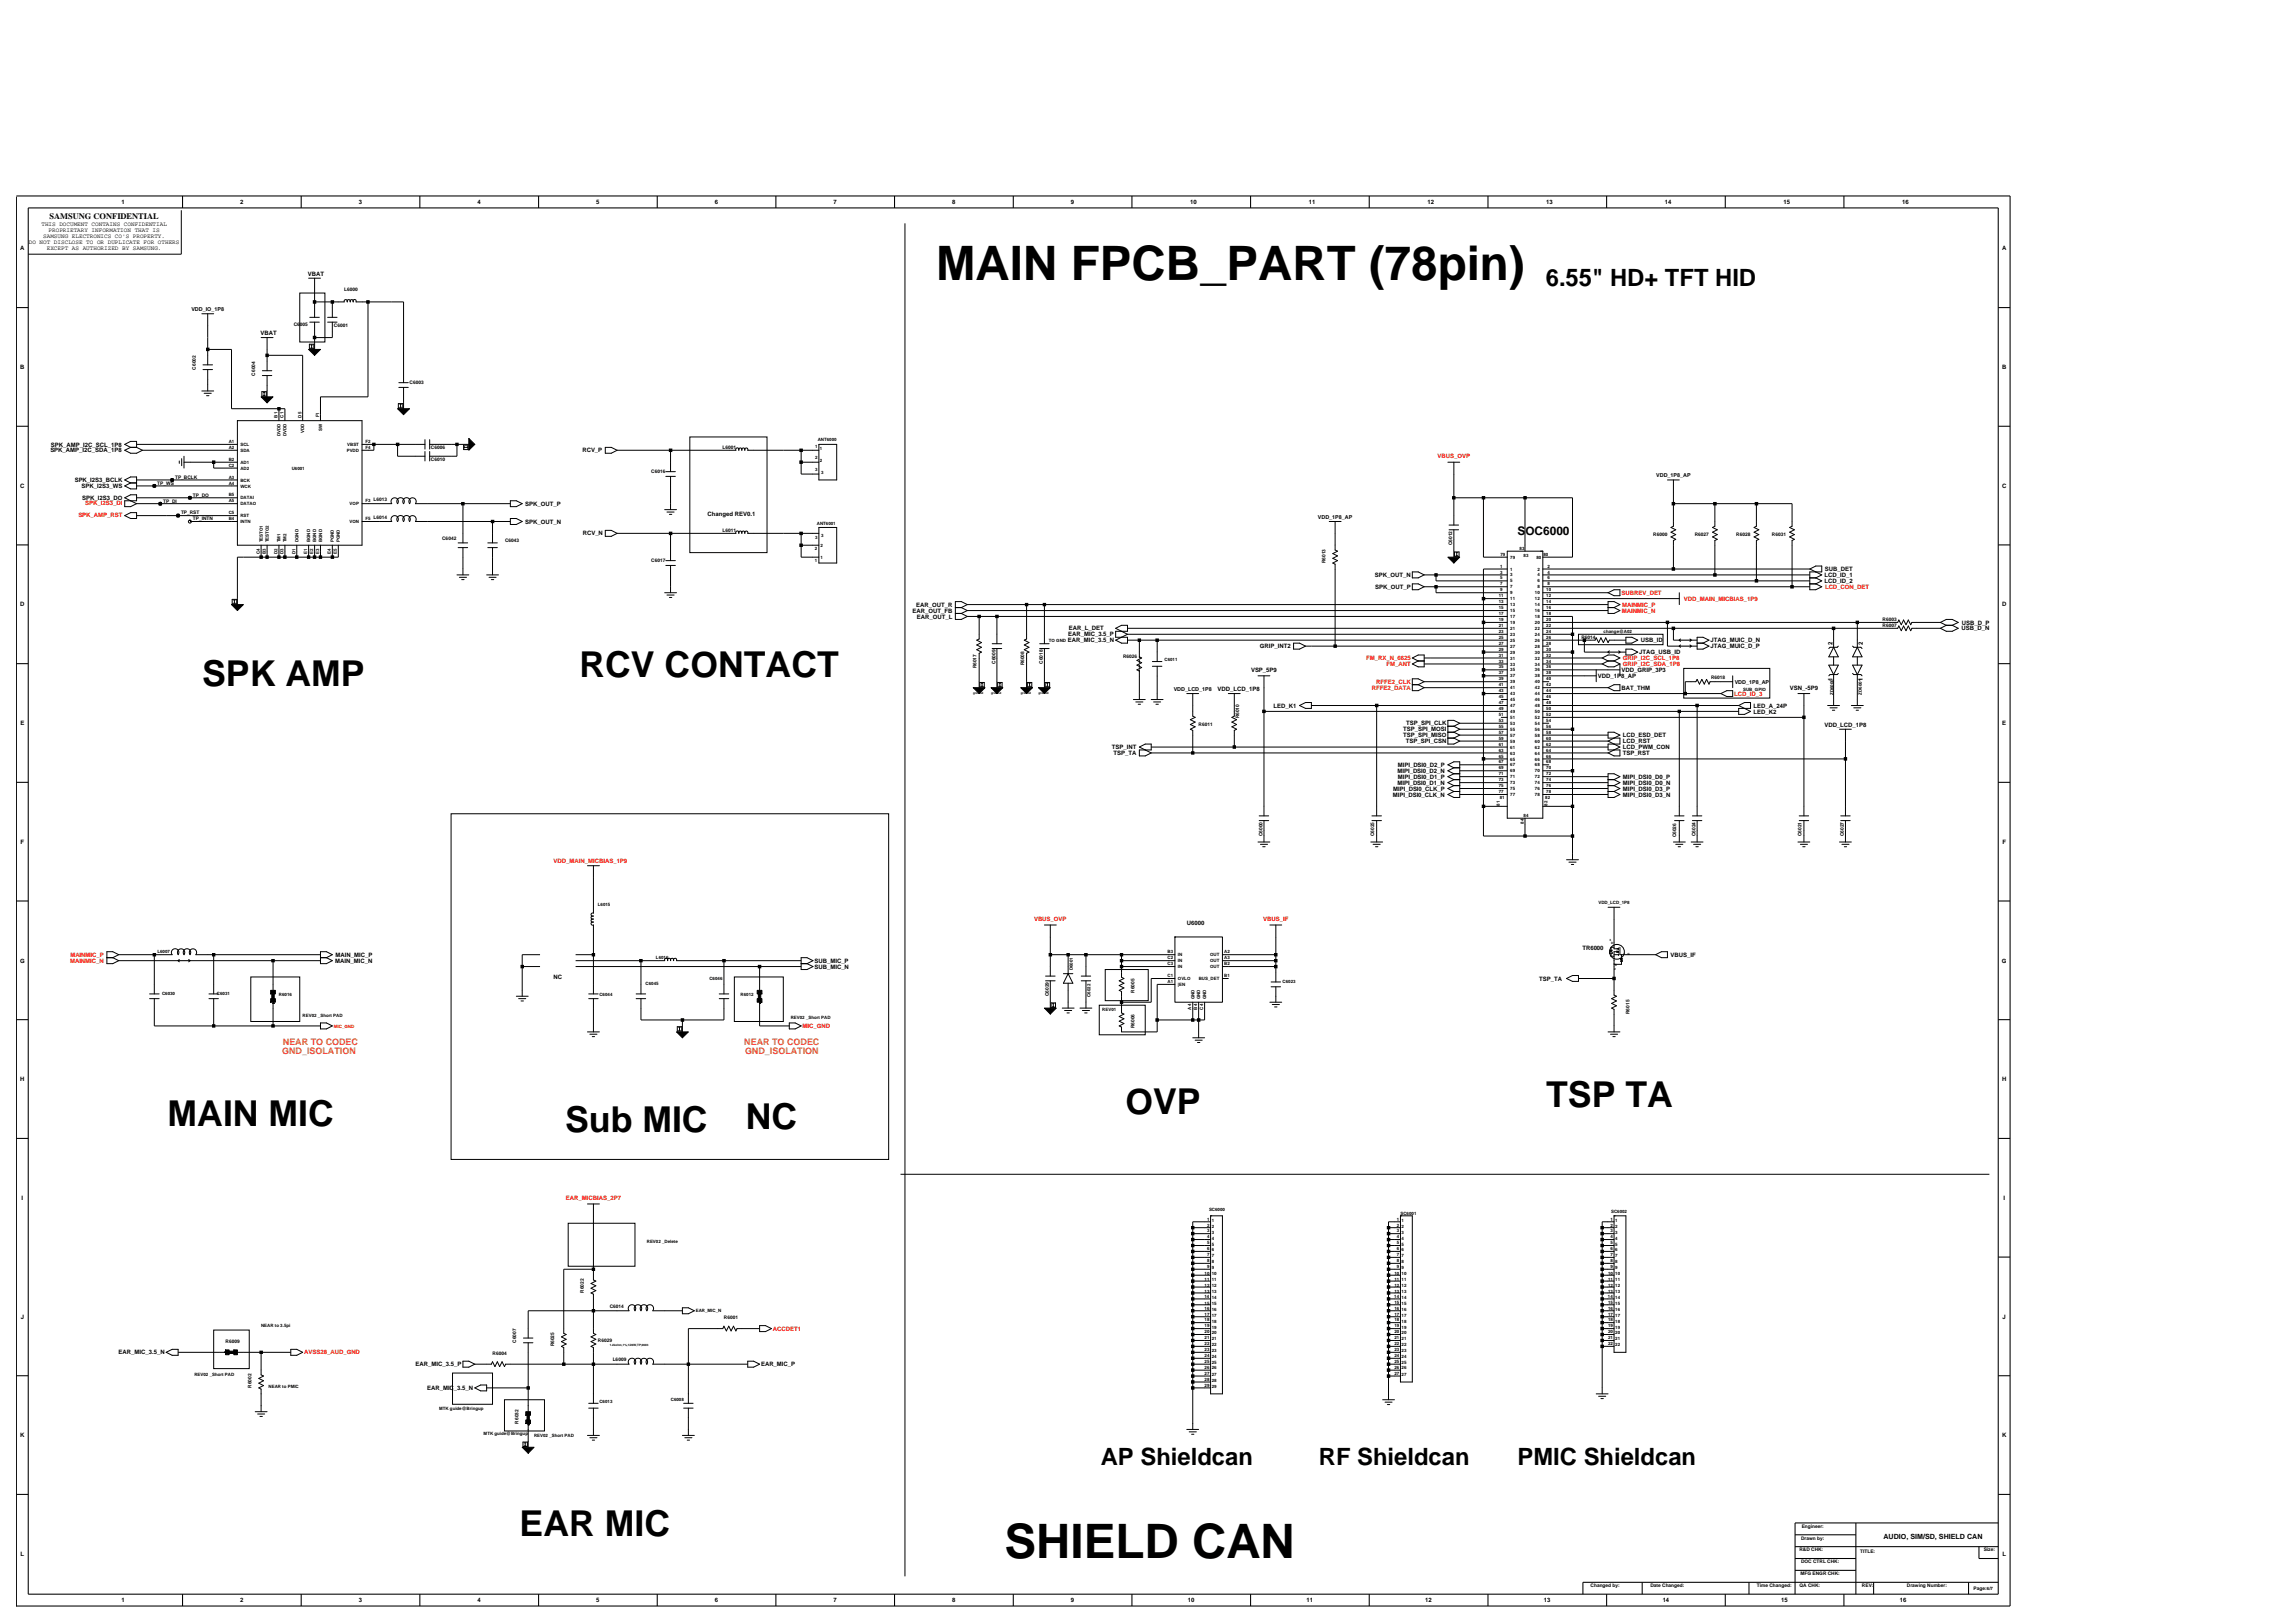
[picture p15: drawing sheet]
<svg xmlns="http://www.w3.org/2000/svg" width="420mm" height="297mm" viewBox="0 0 420 297" stroke-linecap="round" stroke-linejoin="round" font-family="sans-serif">
<defs><g id="words">
<g font-size="8.7">
<text x="171.3" y="51.2">MAIN FPCB_PART (78pin)</text>
<text x="183.8" y="285.1">SHIELD CAN</text>
</g>
<g font-size="6.5">
<text x="37" y="125.5">SPK AMP</text>
<text x="106" y="123.8">RCV CONTACT</text>
<text x="206" y="203.9">OVP</text>
<text x="283" y="202.6">TSP TA</text>
<text x="30.7" y="206.1">MAIN MIC</text>
<text x="103.4" y="207.2">Sub MIC</text>
<text x="136.5" y="206.6">NC</text>
<text x="95.1" y="281">EAR MIC</text>
</g>
<g font-size="4.4">
<text x="282.9" y="52.3">6.55&quot; HD+ TFT HID</text>
<text x="201.5" y="268.1">AP Shieldcan</text>
<text x="241.4" y="268.1">RF Shieldcan</text>
<text x="277.7" y="268.1">PMIC Shieldcan</text>
</g>
<text font-size="2.2" x="277.7" y="97.8">SOC6000</text>
<g font-size="1.6" fill="#ff7f00">
<text x="51.8" y="191.3">NEAR TO CODEC</text>
<text x="136.2" y="191.3">NEAR TO CODEC</text>
<text x="51.6" y="192.9">GND_ISOLATION</text>
<text x="136.3" y="192.9">GND_ISOLATION</text>
</g>
<text font-size="1.5" x="9.1" y="40.1">SAMSUNG CONFIDENTIAL</text>
<text font-size="1.3" x="344.7" y="281.6">AUDIO, SIM/SD, SHIELD CAN</text>
<g font-size="1.1">
<text x="7.6" y="41.4">THIS DOCUMENT CONTAINS CONFIDENTIAL</text>
<text x="22.2" y="37.3">1</text>
<text x="44" y="37.3">2</text>
<text x="65.7" y="37.3">3</text>
<text x="87.4" y="37.3">4</text>
<text x="109.1" y="37.3">5</text>
<text x="130.8" y="37.3">6</text>
<text x="152.6" y="37.3">7</text>
<text x="174.3" y="37.3">8</text>
<text x="196" y="37.3">9</text>
<text x="217.8" y="37.3">10</text>
<text x="239.5" y="37.3">11</text>
<text x="261.2" y="37.3">12</text>
<text x="283" y="37.3">13</text>
<text x="304.7" y="37.3">14</text>
<text x="326.4" y="37.3">15</text>
<text x="348.1" y="37.3">16</text>
<text x="3.7" y="45.8">A</text>
<text x="5.3" y="44.7">DO NOT DISCLOSE TO OR DUPLICATE FOR OTHERS</text>
<text x="7.9" y="43.6">SAMSUNG ELECTRONICS CO'S PROPERTY.</text>
<text x="8.6" y="45.7">EXCEPT AS AUTHORIZED BY SAMSUNG.</text>
<text x="8.9" y="42.5">PROPRIETARY INFORMATION THAT IS</text>
<text x="366.4" y="45.8">A</text>
<text x="56.3" y="50.5">VBAT</text>
<text x="47.7" y="61.4">VBAT</text>
<text x="3.7" y="67.5">B</text>
<text x="366.4" y="67.5">B</text>
<text x="9.2" y="82.8">SPK_AMP_I2C_SDA_1P8</text>
<text x="9.3" y="81.7">SPK_AMP_I2C_SCL_1P8</text>
<text x="106.6" y="82.8">RCV_P</text>
<text x="3.7" y="89.3">C</text>
<text x="13.7" y="88.1">SPK_I2S3_BCLK</text>
<text x="14.9" y="89.2">SPK_I2S3_WS</text>
<text x="366.4" y="89.3">C</text>
<text x="15.1" y="91.4">SPK_I2S3_DO</text>
<text x="96.1" y="95.8">SPK_OUT_N</text>
<text x="96.1" y="92.6">SPK_OUT_P</text>
<text x="129.5" y="94.4">Changed REV0.1</text>
<text x="106.6" y="98">RCV_N</text>
<text x="251.6" y="105.6">SPK_OUT_N</text>
<text x="251.7" y="107.8">SPK_OUT_P</text>
<text x="333.9" y="106.7">LCD_ID_2</text>
<text x="333.9" y="105.6">LCD_ID_1</text>
<text x="334" y="104.5">SUB_DET</text>
<text x="3.7" y="111">D</text>
<text x="167" y="112.1">EAR_OUT_FB</text>
<text x="167.7" y="111">EAR_OUT_R</text>
<text x="167.8" y="113.2">EAR_OUT_L</text>
<text x="366.4" y="111">D</text>
<text x="195.4" y="117.5">EAR_MIC_3.5_N</text>
<text x="195.5" y="116.5">EAR_MIC_3.5_P</text>
<text x="195.6" y="115.4">EAR_L_DET</text>
<text x="230.6" y="118.6">GRIP_INT2</text>
<text x="300" y="119.7">JTAG_USB_ID</text>
<text x="300.3" y="117.5">USB_ID</text>
<text x="313" y="118.6">JTAG_MUIC_D_P</text>
<text x="313" y="117.5">JTAG_MUIC_D_N</text>
<text x="335.3" y="118" transform="rotate(-90 335.3 118)">2</text>
<text x="340.9" y="118" transform="rotate(-90 340.9 118)">2</text>
<text x="359" y="115.4">USB_D_N</text>
<text x="359" y="114.3">USB_D_P</text>
<text x="228.9" y="123">VSP_5P9</text>
<text x="292.4" y="124.1">VDD_1P8_AP</text>
<text x="296.7" y="123">VDD_GRIP_3P3</text>
<text x="335.3" y="124.5" transform="rotate(-90 335.3 124.5)">1</text>
<text x="340.9" y="124.5" transform="rotate(-90 340.9 124.5)">1</text>
<text x="222.8" y="126.5">VDD_LCD_1P8</text>
<text x="233.1" y="129.5">LED_K1</text>
<text x="296.7" y="126.2">BAT_THM</text>
<text x="320.9" y="129.5">LED_A_24P</text>
<text x="320.9" y="130.6">LED_K2</text>
<text x="327.5" y="126.2">VSN_-5P9</text>
<text x="3.7" y="132.7">E</text>
<text x="203.5" y="137.1">TSP_INT</text>
<text x="256.8" y="133.8">TSP_SPI_MOSI</text>
<text x="256.8" y="134.9">TSP_SPI_MISO</text>
<text x="257.3" y="136">TSP_SPI_CSN</text>
<text x="257.4" y="132.7">TSP_SPI_CLK</text>
<text x="297" y="134.9">LCD_ESD_DET</text>
<text x="297" y="137.1">LCD_PWM_CON</text>
<text x="297" y="136">LCD_RST</text>
<text x="333.9" y="133">VDD_LCD_1P8</text>
<text x="366.4" y="132.7">E</text>
<text x="203.8" y="138.2">TSP_TA</text>
<text x="255.7" y="141.4">MIPI_DSI0_D2_N</text>
<text x="255.7" y="143.6">MIPI_DSI0_D1_N</text>
<text x="255.8" y="140.3">MIPI_DSI0_D2_P</text>
<text x="255.8" y="142.5">MIPI_DSI0_D1_P</text>
<text x="297" y="142.5">MIPI_DSI0_D0_P</text>
<text x="297" y="143.6">MIPI_DSI0_D0_N</text>
<text x="297" y="138.2">TSP_RST</text>
<text x="254.9" y="145.8">MIPI_DSI0_CLK_N</text>
<text x="254.9" y="144.7">MIPI_DSI0_CLK_P</text>
<text x="297" y="144.7">MIPI_DSI0_D3_P</text>
<text x="297" y="145.8">MIPI_DSI0_D3_N</text>
<text x="3.8" y="154.4">F</text>
<text x="366.4" y="154.4">F</text>
<text x="217.2" y="169.3">U6000</text>
<text x="289.6" y="173.9">TR6000</text>
<text x="3.7" y="176.1">G</text>
<text x="61.4" y="176.2">MAIN_MIC_N</text>
<text x="61.4" y="175.1">MAIN_MIC_P</text>
<text x="101.3" y="179.2">NC</text>
<text x="149" y="177.3">SUB_MIC_N</text>
<text x="149" y="176.2">SUB_MIC_P</text>
<text x="281.7" y="179.4">TSP_TA</text>
<text x="305.7" y="175.1">VBUS_IF</text>
<text x="366.4" y="176.1">G</text>
<text x="3.7" y="197.8">H</text>
<text x="366.4" y="197.8">H</text>
<text x="3.9" y="219.6">I</text>
<text x="366.6" y="219.6">I</text>
<text x="3.8" y="241.3">J</text>
<text x="366.5" y="241.3">J</text>
<text x="21.7" y="247.8">EAR_MIC_3.5_N</text>
<text x="76.1" y="250">EAR_MIC_3.5_P</text>
<text x="139.3" y="250">EAR_MIC_P</text>
<text x="78.2" y="254.4">EAR_MIC_3.5_N</text>
<text x="3.7" y="263">K</text>
<text x="366.4" y="263">K</text>
<text x="3.8" y="284.7">L</text>
<text x="366.4" y="284.7">L</text>
<text x="22.2" y="293.2">1</text>
<text x="44" y="293.2">2</text>
<text x="65.7" y="293.2">3</text>
<text x="87.4" y="293.2">4</text>
<text x="109.1" y="293.2">5</text>
<text x="130.8" y="293.2">6</text>
<text x="152.6" y="293.2">7</text>
<text x="174.3" y="293.2">8</text>
<text x="196" y="293.2">9</text>
<text x="217.4" y="293.2">10</text>
<text x="239.1" y="293.2">11</text>
<text x="260.8" y="293.2">12</text>
<text x="282.5" y="293.2">13</text>
<text x="304.3" y="293.2">14</text>
<text x="326" y="293.2">15</text>
<text x="347.7" y="293.2">16</text>
</g>
<g font-size="1.1" fill="#f00">
<text x="263.1" y="83.9">VBUS_OVP</text>
<text x="14.3" y="94.7">SPK_AMP_RST</text>
<text x="15.6" y="92.5">SPK_I2S3_DI</text>
<text x="334" y="107.8">LCD_CON_DET</text>
<text x="296.7" y="108.9">SUBREV_DET</text>
<text x="296.8" y="112.1">MAINMIC_N</text>
<text x="296.8" y="111">MAINMIC_P</text>
<text x="308.2" y="109.9">VDD_MAIN_MICBIAS_1P9</text>
<text x="250" y="120.8">FM_RX_N_6625</text>
<text x="251.9" y="125.1">RFFE2_CLK</text>
<text x="253.7" y="121.9">FM_ANT</text>
<text x="297" y="121.9">GRIP_I2C_SDA_1P8</text>
<text x="297" y="120.8">GRIP_I2C_SCL_1P8</text>
<text x="251.1" y="126.2">RFFE2_DATA</text>
<text x="317.4" y="127.3">LCD_ID_3</text>
<text x="101.3" y="158">VDD_MAIN_MICBIAS_1P9</text>
<text x="189.2" y="168.6">VBUS_OVP</text>
<text x="231.2" y="168.6">VBUS_IF</text>
<text x="12.8" y="176.2">MAINMIC_N</text>
<text x="12.9" y="175.1">MAINMIC_P</text>
<text x="146.9" y="188.1">MIC_GND</text>
<text x="103.6" y="219.6">EAR_MICBIAS_2P7</text>
<text x="141.4" y="243.5">ACCDET1</text>
<text x="55.7" y="247.8">AVSS28_AUD_GND</text>
</g>
<g font-size="1">
<text x="35" y="57">VDD_IO_1P8</text>
<text x="303.1" y="87.4">VDD_1P8_AP</text>
<text x="241.2" y="95">VDD_1P8_AP</text>
<text x="317.5" y="125.1">VDD_1P8_AP</text>
<text x="214.8" y="126.5">VDD_LCD_1P8</text>
</g>
<g font-size=".9">
<text x="63" y="53.3">L6000</text>
<text x="53.8" y="59.6">C6005</text>
<text x="61.1" y="59.9">C6001</text>
<text x="35.8" y="67.6" transform="rotate(-90 35.8 67.6)">C6002</text>
<text x="46.7" y="68.7" transform="rotate(-90 46.7 68.7)">C6004</text>
<text x="74.9" y="70.2">C6003</text>
<text x="78.9" y="82.2">C6006</text>
<text x="132.2" y="82.1">L6001</text>
<text x="28.8" y="88.7">TP_WS</text>
<text x="32" y="87.6">TP_BCLK</text>
<text x="78.9" y="84.4">C6010</text>
<text x="119.2" y="86.5">C6016</text>
<text x="29.9" y="92">TP_DI</text>
<text x="33.1" y="94.1">TP_RST</text>
<text x="35.3" y="95.2">TP_INTN</text>
<text x="35.3" y="90.9">TP_DO</text>
<text x="68.4" y="91.7">L6013</text>
<text x="68.4" y="94.9">L6014</text>
<text x="80.9" y="98.8">C6042</text>
<text x="92.4" y="99.2">C6043</text>
<text x="132.2" y="97.3">L6011</text>
<text x="265.8" y="99.8" transform="rotate(-90 265.8 99.8)">C6012</text>
<text x="302.6" y="98.1">R6000</text>
<text x="310.2" y="98.1">R6027</text>
<text x="317.8" y="98.1">R6028</text>
<text x="324.3" y="98.1">R6031</text>
<text x="119.2" y="102.8">C6017</text>
<text x="242.6" y="103" transform="rotate(-90 242.6 103)">R6013</text>
<text x="344.5" y="113.6">R6003</text>
<text x="289.4" y="116.9">R6014</text>
<text x="344.5" y="114.7">R6007</text>
<text x="178.7" y="122.3" transform="rotate(-90 178.7 122.3)">R6017</text>
<text x="182.2" y="121.5" transform="rotate(-90 182.2 121.5)">C6009</text>
<text x="187.4" y="121.8" transform="rotate(-90 187.4 121.8)">R6008</text>
<text x="190.9" y="121.5" transform="rotate(-90 190.9 121.5)">C6018</text>
<text x="205.5" y="120.4">R6026</text>
<text x="313.1" y="124.3">R6018</text>
<text x="226.7" y="131.5" transform="rotate(-90 226.7 131.5)">R6010</text>
<text x="219.4" y="132.9">R6011</text>
<text x="231" y="153" transform="rotate(-90 231 153)">C6000</text>
<text x="251.5" y="153" transform="rotate(-90 251.5 153)">C6025</text>
<text x="306.8" y="153.2" transform="rotate(-90 306.8 153.2)">C6026</text>
<text x="310.3" y="153" transform="rotate(-90 310.3 153)">C6024</text>
<text x="329.7" y="153" transform="rotate(-90 329.7 153)">C6021</text>
<text x="337.4" y="153" transform="rotate(-90 337.4 153)">C6027</text>
<text x="191.9" y="182.3" transform="rotate(-90 191.9 182.3)">C6029</text>
<text x="207.6" y="181.7" transform="rotate(-90 207.6 181.7)">R6005</text>
<text x="298.2" y="185.5" transform="rotate(-90 298.2 185.5)">R6015</text>
<text x="207.6" y="188.2" transform="rotate(-90 207.6 188.2)">R6006</text>
<text x="106.9" y="236.6" transform="rotate(-90 106.9 236.6)">R6022</text>
<text x="111.6" y="239.4">C6014</text>
<text x="41.3" y="245.7">R6009</text>
<text x="94.5" y="245.7" transform="rotate(-90 94.5 245.7)">C6007</text>
<text x="109.4" y="245.6">R6029</text>
<text x="132.5" y="241.4">R6001</text>
<text x="90.1" y="247.9">R6004</text>
<text x="101.4" y="246.4" transform="rotate(-90 101.4 246.4)">R6025</text>
<text x="112.1" y="249.1">L6009</text>
<text x="46.1" y="254" transform="rotate(-90 46.1 254)">R6002</text>
<text x="94.9" y="260.5" transform="rotate(-90 94.9 260.5)">R6032</text>
<text x="329.6" y="281.7">Drawn by:</text>
<text x="329.7" y="279.5">Engineer:</text>
<text x="329.3" y="283.9">R&amp;D CHK:</text>
<text x="329.6" y="286">DOC CTRL CHK:</text>
<text x="340.4" y="284.1">TITLE:</text>
<text x="363" y="283.9">Size:</text>
<text x="291.1" y="290.4">Changed by:</text>
<text x="302" y="290.4">Date Changed:</text>
<text x="321.5" y="290.4">Time Changed:</text>
<text x="329.3" y="290.4">QA CHK:</text>
<text x="329.5" y="288.2">MFG ENGR CHK:</text>
<text x="340.8" y="290.4">REV:</text>
<text x="349" y="290.4">Drawing Number:</text>
<text x="361.2" y="290.9">Page:6/7</text>
</g>
<g font-size=".8">
<text x="50.8" y="76.4" transform="rotate(-90 50.8 76.4)">B1</text>
<text x="51.9" y="76.4" transform="rotate(-90 51.9 76.4)">C1</text>
<text x="55.1" y="76.4" transform="rotate(-90 55.1 76.4)">D5</text>
<text x="58.4" y="76.4" transform="rotate(-90 58.4 76.4)">F1</text>
<text x="41.9" y="81.1">A1</text>
<text x="41.9" y="82.2">A2</text>
<text x="44" y="81.6">SCL</text>
<text x="44" y="82.7">SDA</text>
<text x="51.3" y="79.8" transform="rotate(-90 51.3 79.8)">DVDD</text>
<text x="52.4" y="79.8" transform="rotate(-90 52.4 79.8)">DVDD</text>
<text x="55.7" y="79.2" transform="rotate(-90 55.7 79.2)">VDD</text>
<text x="58.9" y="78.8" transform="rotate(-90 58.9 78.8)">SW</text>
<text x="63.5" y="82.7">PVDD</text>
<text x="63.5" y="81.6">VBST</text>
<text x="66.9" y="81.1">F2</text>
<text x="66.9" y="82.2">F4</text>
<text x="149.2" y="81.9">1</text>
<text x="149.7" y="80.8">ANT6000</text>
<text x="150.1" y="82.3">1</text>
<text x="41.9" y="84.3">B2</text>
<text x="41.9" y="85.4">C2</text>
<text x="41.9" y="87.6">A3</text>
<text x="41.9" y="88.7">A4</text>
<text x="44" y="84.9">AD1</text>
<text x="44" y="85.9">AD2</text>
<text x="44" y="88.1">BCK</text>
<text x="44" y="89.2">WCK</text>
<text x="53.4" y="85.9">U6001</text>
<text x="149.2" y="84.1">2</text>
<text x="149.2" y="86.2">3</text>
<text x="150.1" y="84.5">2</text>
<text x="150.3" y="86.7">3</text>
<text x="41.9" y="94.1">C5</text>
<text x="41.9" y="91.9">A5</text>
<text x="41.9" y="95.2">B4</text>
<text x="41.9" y="90.8">B5</text>
<text x="44" y="94.6">RST</text>
<text x="44" y="92.5">DATAO</text>
<text x="44" y="95.7">INTN</text>
<text x="44" y="91.4">DATAI</text>
<text x="63.9" y="95.7">VON</text>
<text x="64" y="92.5">VOP</text>
<text x="66.9" y="91.9">F3</text>
<text x="66.9" y="95.2">F5</text>
<text x="149.5" y="96">ANT6001</text>
<text x="47.5" y="101.4" transform="rotate(-90 47.5 101.4)">C4</text>
<text x="48.1" y="99.2" transform="rotate(-90 48.1 99.2)">TESTO1</text>
<text x="48.6" y="101.4" transform="rotate(-90 48.6 101.4)">B3</text>
<text x="49.2" y="99.2" transform="rotate(-90 49.2 99.2)">TESTO2</text>
<text x="50.8" y="101.4" transform="rotate(-90 50.8 101.4)">D2</text>
<text x="51.3" y="99.2" transform="rotate(-90 51.3 99.2)">TM1</text>
<text x="51.9" y="101.4" transform="rotate(-90 51.9 101.4)">D3</text>
<text x="52.4" y="99.2" transform="rotate(-90 52.4 99.2)">TM2</text>
<text x="54.1" y="101.4" transform="rotate(-90 54.1 101.4)">D1</text>
<text x="54.6" y="99.2" transform="rotate(-90 54.6 99.2)">DGND</text>
<text x="56.2" y="101.4" transform="rotate(-90 56.2 101.4)">E1</text>
<text x="56.8" y="99.2" transform="rotate(-90 56.8 99.2)">BGND</text>
<text x="57.3" y="101.4" transform="rotate(-90 57.3 101.4)">E2</text>
<text x="57.9" y="99.2" transform="rotate(-90 57.9 99.2)">BGND</text>
<text x="58.4" y="101.4" transform="rotate(-90 58.4 101.4)">E3</text>
<text x="58.9" y="99.2" transform="rotate(-90 58.9 99.2)">BGND</text>
<text x="60.6" y="101.4" transform="rotate(-90 60.6 101.4)">E4</text>
<text x="61.1" y="99.2" transform="rotate(-90 61.1 99.2)">PGND</text>
<text x="61.7" y="101.4" transform="rotate(-90 61.7 101.4)">E5</text>
<text x="62.2" y="99.2" transform="rotate(-90 62.2 99.2)">PGND</text>
<text x="149.1" y="100.6">2</text>
<text x="149.2" y="98.7">3</text>
<text x="150.1" y="100.1">2</text>
<text x="150.3" y="98.2">3</text>
<text x="274.6" y="101.7">79</text>
<text x="278.1" y="100.6">83</text>
<text x="278.8" y="102">83</text>
<text x="282.4" y="101.7">80</text>
<text x="149.1" y="102.8">1</text>
<text x="150.1" y="102.2">1</text>
<text x="274.5" y="107.1">7</text>
<text x="274.5" y="106">5</text>
<text x="274.5" y="104.9">3</text>
<text x="274.5" y="103.9">1</text>
<text x="276.4" y="102.2">79</text>
<text x="276.4" y="107.7">7</text>
<text x="276.4" y="106.6">5</text>
<text x="276.4" y="105.5">3</text>
<text x="276.4" y="104.4">1</text>
<text x="281.2" y="102.2">80</text>
<text x="281.3" y="107.7">8</text>
<text x="281.3" y="106.6">6</text>
<text x="281.3" y="105.5">4</text>
<text x="281.3" y="104.4">2</text>
<text x="283.2" y="107.1">8</text>
<text x="283.2" y="106">6</text>
<text x="283.2" y="104.9">4</text>
<text x="283.2" y="103.9">2</text>
<text x="274.3" y="113.6">19</text>
<text x="274.3" y="109.3">11</text>
<text x="274.3" y="110.4">13</text>
<text x="274.3" y="111.5">15</text>
<text x="274.3" y="112.5">17</text>
<text x="274.5" y="108.2">9</text>
<text x="276.4" y="108.8">9</text>
<text x="276.4" y="109.8">11</text>
<text x="276.4" y="110.9">13</text>
<text x="276.4" y="112">15</text>
<text x="276.4" y="113.1">17</text>
<text x="280.9" y="113.1">18</text>
<text x="280.9" y="108.8">10</text>
<text x="280.9" y="109.8">12</text>
<text x="280.9" y="110.9">14</text>
<text x="280.9" y="112">16</text>
<text x="283" y="112.5">18</text>
<text x="283" y="113.6">20</text>
<text x="283" y="108.2">10</text>
<text x="283" y="109.3">12</text>
<text x="283" y="110.4">14</text>
<text x="283" y="111.5">16</text>
<text x="191.9" y="117.4">TO GND</text>
<text x="274.3" y="116.9">25</text>
<text x="274.3" y="118">27</text>
<text x="274.3" y="119.1">29</text>
<text x="274.3" y="114.7">21</text>
<text x="274.3" y="115.8">23</text>
<text x="276.4" y="117.4">25</text>
<text x="276.4" y="118.5">27</text>
<text x="276.4" y="119.6">29</text>
<text x="276.4" y="114.2">19</text>
<text x="276.4" y="115.3">21</text>
<text x="276.4" y="116.4">23</text>
<text x="280.9" y="117.4">26</text>
<text x="280.9" y="118.5">28</text>
<text x="280.9" y="119.6">30</text>
<text x="280.9" y="114.2">20</text>
<text x="280.9" y="115.3">22</text>
<text x="280.9" y="116.4">24</text>
<text x="283" y="116.9">26</text>
<text x="283" y="118">28</text>
<text x="283" y="119.1">30</text>
<text x="283" y="114.7">22</text>
<text x="283" y="115.8">24</text>
<text x="293.5" y="115.8">change@A02</text>
<text x="213.1" y="120.9">C6011</text>
<text x="274.3" y="125.6">41</text>
<text x="274.3" y="121.2">33</text>
<text x="274.3" y="122.3">35</text>
<text x="274.3" y="123.4">37</text>
<text x="274.3" y="124.5">39</text>
<text x="274.3" y="120.1">31</text>
<text x="276.4" y="121.8">33</text>
<text x="276.4" y="122.9">35</text>
<text x="276.4" y="124">37</text>
<text x="276.4" y="125">39</text>
<text x="276.4" y="120.7">31</text>
<text x="280.9" y="125">40</text>
<text x="280.9" y="120.7">32</text>
<text x="280.9" y="121.8">34</text>
<text x="280.9" y="122.9">36</text>
<text x="280.9" y="124">38</text>
<text x="283" y="124.5">40</text>
<text x="283" y="125.6">42</text>
<text x="283" y="121.2">34</text>
<text x="283" y="122.3">36</text>
<text x="283" y="123.4">38</text>
<text x="283" y="120.1">32</text>
<text x="274.3" y="128.8">47</text>
<text x="274.3" y="129.9">49</text>
<text x="274.3" y="131">51</text>
<text x="274.3" y="126.7">43</text>
<text x="274.3" y="127.7">45</text>
<text x="276.4" y="130.5">49</text>
<text x="276.4" y="131.6">51</text>
<text x="276.4" y="126.1">41</text>
<text x="276.4" y="127.2">43</text>
<text x="276.4" y="128.3">45</text>
<text x="276.4" y="129.4">47</text>
<text x="280.9" y="129.4">48</text>
<text x="280.9" y="130.5">50</text>
<text x="280.9" y="131.6">52</text>
<text x="280.9" y="126.1">42</text>
<text x="280.9" y="127.2">44</text>
<text x="280.9" y="128.3">46</text>
<text x="283" y="128.8">48</text>
<text x="283" y="129.9">50</text>
<text x="283" y="131">52</text>
<text x="283" y="126.7">44</text>
<text x="283" y="127.7">46</text>
<text x="319" y="126.4">SUB_GPIO</text>
<text x="335.6" y="127.2" transform="rotate(-90 335.6 127.2)">ZD6000</text>
<text x="340.7" y="127.1" transform="rotate(-90 340.7 127.1)">ZD6001</text>
<text x="274.3" y="136.4">61</text>
<text x="274.3" y="137.5">63</text>
<text x="274.3" y="133.2">55</text>
<text x="274.3" y="134.3">57</text>
<text x="274.3" y="135.4">59</text>
<text x="274.3" y="132.1">53</text>
<text x="276.4" y="133.7">55</text>
<text x="276.4" y="134.8">57</text>
<text x="276.4" y="135.9">59</text>
<text x="276.4" y="137">61</text>
<text x="276.4" y="132.6">53</text>
<text x="280.9" y="137">62</text>
<text x="280.9" y="132.6">54</text>
<text x="280.9" y="133.7">56</text>
<text x="280.9" y="134.8">58</text>
<text x="280.9" y="135.9">60</text>
<text x="283" y="136.4">62</text>
<text x="283" y="137.5">64</text>
<text x="283" y="132.1">54</text>
<text x="283" y="133.2">56</text>
<text x="283" y="134.3">58</text>
<text x="283" y="135.4">60</text>
<text x="274.3" y="140.8">69</text>
<text x="274.3" y="141.9">71</text>
<text x="274.3" y="143">73</text>
<text x="274.3" y="138.6">65</text>
<text x="274.3" y="139.7">67</text>
<text x="276.4" y="142.4">71</text>
<text x="276.4" y="143.5">73</text>
<text x="276.4" y="138.1">63</text>
<text x="276.4" y="139.2">65</text>
<text x="276.4" y="140.2">67</text>
<text x="276.4" y="141.3">69</text>
<text x="280.9" y="141.3">70</text>
<text x="280.9" y="142.4">72</text>
<text x="280.9" y="143.5">74</text>
<text x="280.9" y="138.1">64</text>
<text x="280.9" y="139.2">66</text>
<text x="280.9" y="140.2">68</text>
<text x="283" y="140.8">70</text>
<text x="283" y="141.9">72</text>
<text x="283" y="143">74</text>
<text x="283" y="138.6">66</text>
<text x="283" y="139.7">68</text>
<text x="274.3" y="145.1">77</text>
<text x="274.3" y="144">75</text>
<text x="274.5" y="146.2">81</text>
<text x="274.5" y="147.5" transform="rotate(-90 274.5 147.5)">81</text>
<text x="276.4" y="145.7">77</text>
<text x="276.4" y="144.6">75</text>
<text x="278.8" y="149.5">84</text>
<text x="280.9" y="145.7">78</text>
<text x="280.9" y="144.6">76</text>
<text x="282.8" y="146.2">82</text>
<text x="283" y="144">76</text>
<text x="283" y="145.1">78</text>
<text x="283.2" y="147.5" transform="rotate(-90 283.2 147.5)">82</text>
<text x="278.8" y="150.7" transform="rotate(-90 278.8 150.7)">84</text>
<text x="109.4" y="165.7">L6015</text>
<text x="292.5" y="165.5">VDD_LCD_1P8</text>
<text x="28.8" y="174.4">L6007</text>
<text x="120.1" y="175.5">L6016</text>
<text x="129.8" y="179.4">C6046</text>
<text x="196.3" y="177.5" transform="rotate(-90 196.3 177.5)">D6001</text>
<text x="213.7" y="178.8">C1</text>
<text x="213.7" y="175.5">C2</text>
<text x="213.7" y="176.6">C3</text>
<text x="213.7" y="179.9">A1</text>
<text x="213.7" y="174.4">B3</text>
<text x="215.6" y="179.3">OVLO</text>
<text x="215.6" y="176.1">IN</text>
<text x="215.6" y="177.2">IN</text>
<text x="215.6" y="175">IN</text>
<text x="219.4" y="179.3">BUS_DET</text>
<text x="221.5" y="175">OUT</text>
<text x="221.5" y="176.1">OUT</text>
<text x="221.5" y="177.2">OUT</text>
<text x="224" y="174.4">A2</text>
<text x="224" y="175.5">A3</text>
<text x="224" y="178.8">B1</text>
<text x="224" y="176.6">B2</text>
<text x="234.7" y="179.9">C6023</text>
<text x="29.7" y="182.1">C6030</text>
<text x="39.7" y="182.1">C6031</text>
<text x="51" y="182.3">R6016</text>
<text x="109.7" y="182.3">C6044</text>
<text x="118.2" y="180.2">C6045</text>
<text x="135.5" y="182.3">R6012</text>
<text x="199.6" y="182.4" transform="rotate(-90 199.6 182.4)">C6022</text>
<text x="201.7" y="185">REV01</text>
<text x="215.6" y="180.4">|EN</text>
<text x="218" y="184.7" transform="rotate(-90 218 184.7)">A4</text>
<text x="218.6" y="182.8" transform="rotate(-90 218.6 182.8)">GND</text>
<text x="219.1" y="184.7" transform="rotate(-90 219.1 184.7)">B4</text>
<text x="219.6" y="182.8" transform="rotate(-90 219.6 182.8)">GND</text>
<text x="220.2" y="184.7" transform="rotate(-90 220.2 184.7)">C4</text>
<text x="220.7" y="182.8" transform="rotate(-90 220.7 182.8)">GND</text>
<text x="55.4" y="186.1">REV02 _Short PAD</text>
<text x="144.7" y="186.4">REV02 _Short PAD</text>
<text x="221.3" y="221.7">SC6000</text>
<text x="294.8" y="221.9">SC6002</text>
<text x="118.4" y="227.4">REV02 _Delete</text>
<text x="220.9" y="226.6">4</text>
<text x="220.9" y="227.7">5</text>
<text x="220.9" y="225.5">3</text>
<text x="220.9" y="224.4">2</text>
<text x="220.9" y="223.3">1</text>
<text x="221.8" y="225.7">3</text>
<text x="221.8" y="226.8">4</text>
<text x="221.8" y="227.9">5</text>
<text x="221.8" y="224.6">2</text>
<text x="221.8" y="223.6">1</text>
<text x="255.6" y="225.5">3</text>
<text x="255.6" y="226.6">4</text>
<text x="255.6" y="227.7">5</text>
<text x="255.6" y="224.4">2</text>
<text x="255.6" y="223.3">1</text>
<text x="256.3" y="222.3">SC6001</text>
<text x="256.5" y="225.7">3</text>
<text x="256.5" y="226.8">4</text>
<text x="256.5" y="227.9">5</text>
<text x="256.5" y="224.6">2</text>
<text x="256.5" y="223.6">1</text>
<text x="294.7" y="224.4">2</text>
<text x="294.7" y="225.5">3</text>
<text x="294.7" y="226.6">4</text>
<text x="294.7" y="227.7">5</text>
<text x="294.7" y="223.3">1</text>
<text x="295.6" y="224.6">2</text>
<text x="295.6" y="225.7">3</text>
<text x="295.6" y="226.8">4</text>
<text x="295.6" y="227.9">5</text>
<text x="295.6" y="223.6">1</text>
<text x="220.5" y="233.3">10</text>
<text x="220.9" y="228.8">6</text>
<text x="220.9" y="229.9">7</text>
<text x="220.9" y="230.9">8</text>
<text x="220.9" y="232">9</text>
<text x="221.8" y="229">6</text>
<text x="221.8" y="230.1">7</text>
<text x="221.8" y="231.2">8</text>
<text x="221.8" y="232.3">9</text>
<text x="221.8" y="233.3">10</text>
<text x="255.2" y="233.3">10</text>
<text x="255.6" y="228.8">6</text>
<text x="255.6" y="229.9">7</text>
<text x="255.6" y="230.9">8</text>
<text x="255.6" y="232">9</text>
<text x="256.5" y="229">6</text>
<text x="256.5" y="230.1">7</text>
<text x="256.5" y="231.2">8</text>
<text x="256.5" y="232.3">9</text>
<text x="256.5" y="233.3">10</text>
<text x="294.3" y="233.3">10</text>
<text x="294.7" y="228.8">6</text>
<text x="294.7" y="229.9">7</text>
<text x="294.7" y="230.9">8</text>
<text x="294.7" y="232">9</text>
<text x="295.6" y="229">6</text>
<text x="295.6" y="230.1">7</text>
<text x="295.6" y="231.2">8</text>
<text x="295.6" y="232.3">9</text>
<text x="295.6" y="233.3">10</text>
<text x="220.4" y="237.5">14</text>
<text x="220.5" y="238.8">15</text>
<text x="220.5" y="239.6">16</text>
<text x="220.5" y="234.4">11</text>
<text x="220.5" y="235.5">12</text>
<text x="220.5" y="236.6">13</text>
<text x="221.8" y="238.8">15</text>
<text x="221.8" y="239.9">16</text>
<text x="221.8" y="234.4">11</text>
<text x="221.8" y="235.5">12</text>
<text x="221.8" y="236.6">13</text>
<text x="221.8" y="237.7">14</text>
<text x="255.2" y="237.5">14</text>
<text x="255.2" y="236.6">13</text>
<text x="255.2" y="238.5">15</text>
<text x="255.2" y="239.6">16</text>
<text x="255.2" y="234.4">11</text>
<text x="255.2" y="235.5">12</text>
<text x="256.5" y="236.6">13</text>
<text x="256.5" y="237.7">14</text>
<text x="256.5" y="238.8">15</text>
<text x="256.5" y="239.9">16</text>
<text x="256.5" y="234.4">11</text>
<text x="256.5" y="235.5">12</text>
<text x="294.3" y="237.5">14</text>
<text x="294.3" y="234.4">11</text>
<text x="294.3" y="235.5">12</text>
<text x="294.3" y="236.6">13</text>
<text x="294.3" y="238.5">15</text>
<text x="294.3" y="239.6">16</text>
<text x="295.6" y="234.4">11</text>
<text x="295.6" y="235.5">12</text>
<text x="295.6" y="236.6">13</text>
<text x="295.6" y="237.7">14</text>
<text x="295.6" y="238.8">15</text>
<text x="295.6" y="239.9">16</text>
<text x="47.8" y="242.8">NEAR to 3.5pi</text>
<text x="127.3" y="240.1">EAR_MIC_N</text>
<text x="220.5" y="240.7">17</text>
<text x="220.5" y="241.8">18</text>
<text x="220.5" y="242.9">19</text>
<text x="220.5" y="244">20</text>
<text x="220.5" y="245.1">21</text>
<text x="221.8" y="240.9">17</text>
<text x="221.8" y="242">18</text>
<text x="221.8" y="243.1">19</text>
<text x="221.8" y="244.2">20</text>
<text x="221.8" y="245.3">21</text>
<text x="255.2" y="245.1">21</text>
<text x="255.2" y="240.7">17</text>
<text x="255.2" y="241.8">18</text>
<text x="255.2" y="242.9">19</text>
<text x="255.2" y="244">20</text>
<text x="256.5" y="245.3">21</text>
<text x="256.5" y="240.9">17</text>
<text x="256.5" y="242">18</text>
<text x="256.5" y="243.1">19</text>
<text x="256.5" y="244.2">20</text>
<text x="294.3" y="244">20</text>
<text x="294.3" y="245.1">21</text>
<text x="294.3" y="240.7">17</text>
<text x="294.3" y="241.8">18</text>
<text x="294.3" y="242.9">19</text>
<text x="295.6" y="243.1">19</text>
<text x="295.6" y="244.2">20</text>
<text x="295.6" y="245.3">21</text>
<text x="295.6" y="240.9">17</text>
<text x="295.6" y="242">18</text>
<text x="35.6" y="251.8">REV02 _Short PAD</text>
<text x="220.5" y="246.2">22</text>
<text x="220.5" y="247.2">23</text>
<text x="220.5" y="248.3">24</text>
<text x="220.5" y="249.4">25</text>
<text x="220.5" y="250.5">26</text>
<text x="220.5" y="251.6">27</text>
<text x="221.8" y="246.4">22</text>
<text x="221.8" y="247.5">23</text>
<text x="221.8" y="248.5">24</text>
<text x="221.8" y="249.6">25</text>
<text x="221.8" y="250.5">26</text>
<text x="221.8" y="251.8">27</text>
<text x="255.2" y="246.2">22</text>
<text x="255.2" y="247.2">23</text>
<text x="255.2" y="248.3">24</text>
<text x="255.2" y="249.4">25</text>
<text x="255.2" y="250.5">26</text>
<text x="255.2" y="251.6">27</text>
<text x="256.5" y="246.4">22</text>
<text x="256.5" y="247.5">23</text>
<text x="256.5" y="248.5">24</text>
<text x="256.5" y="249.6">25</text>
<text x="256.5" y="250.5">26</text>
<text x="256.5" y="251.8">27</text>
<text x="294.3" y="246.2">22</text>
<text x="295.6" y="246.4">22</text>
<text x="49.1" y="254">NEAR to PMIC</text>
<text x="109.7" y="256.7">C6013</text>
<text x="122.8" y="256.4">C6008</text>
<text x="220.5" y="252.7">28</text>
<text x="220.5" y="253.8">29</text>
<text x="221.8" y="252.9">28</text>
<text x="221.8" y="254">29</text>
<text x="80.4" y="258">MTK guide@Bringup</text>
<text x="88.5" y="262.7">MTK guide@Bringup</text>
<text x="97.7" y="262.9">REV02 _Short PAD</text>
</g>
<text font-size=".8" fill="#f00" x="61.1" y="188">MIC_GND</text>
<g font-size=".5">
<text x="178.1" y="127">ground</text>
<text x="181.4" y="127">ground</text>
<text x="186.8" y="127">ground</text>
<text x="190" y="127">ground</text>
<text x="294.6" y="172.3">3</text>
<text x="294.8" y="172.8">D</text>
<text x="295.4" y="177.6">2</text>
<text x="295.5" y="176.7">S</text>
<text x="297.1" y="174.7">1 G</text>
<text x="111.6" y="246.4">1.2kohm,1%,1/20W,TP,0603</text>
</g>
</g></defs>
<!-- layer: MFD Layer /idea/tmp/Extended-Print.kanghwan.lee.sheet6.5.mfd -->
<g fill="none" stroke="#000" stroke-width=".18">
<path d="M33.2 38.5v8h-28M36.9 57.4h2.2M38 57.4v9.4M54.9 53.6h4.6v9h-4.6zM56.5 50.9h2.1M56.7 58.9h1.7M56.7 58.1h1.7M57.6 55.2h5.4a.3 .3 0 0 1 .3-.4 .3 .3 0 0 1 .2 .4M57.6 50.9v7.2M57.6 58.9v5M60 58.9h1.7M60 58.1h1.7"/>
<path d="M60.8 55.2v2.9M60.8 58.9v2.9h-3.2M63.5 55.2a.3 .3 0 0 1 .3-.4 .3 .3 0 0 1 .3 .4M64.1 55.2a.3 .3 0 0 1 .3-.4 .3 .3 0 0 1 .2 .4M64.6 55.2a.3 .3 0 0 1 .3-.4 .3 .3 0 0 1 .3 .4h8.7v14.8M67.3 55.2v17.4h-8.7v4.4M165.6 40.9v247.5M36.9 71.5h2.2M37.1 67.6h1.8M37.1 66.8h1.8M37.4 72h1.3M37.8 72.4h.4"/>
<path d="M38 67.6v3.9M38 63.9h4.4v10.9h9.7v2.2M43.4 77h22.9v22.8h-22.9zM47.8 61.8h2.2M47.9 71.7h.8v.8h-.8zM48 68.7h1.7M48 67.8h1.7M48.2 71.8h.3M48.2 72.4h.3M48.3 71.8v.6M48.9 61.8v6M48.9 68.7v3.9"/>
<path d="M48.9 65h6.5v12M51 74.8v2.2M56.6 63h.8v.8h-.8zM56.9 63.1h.3M56.9 63.7h.3M57 63.1v.6M72.9 73.9h.8v.8h-.8zM73 70.9h1.7M73 70h1.7M73.2 74h.2M73.2 74.5h.2M73.3 74v.5"/>
<path d="M73.9 70.9v3.9M126.2 80h14.2v21.1h-14.2zM22.8 91.1l1.1-.6h1.1v1.1h-2.2v1.1h1.1l1.1-.5zM22.8 87.8l1.1-.5h1.1v2.2h-1.1l-1.1-.6 1.1-.5zM22.8 94.4l1.1-.6h1.1v1.1h-1.1zM23.9 81.9l-1.1 .5 1.1 .5h1.1l1.1-.5M23.9 81.9h1.1M23.9 81.9l-1.1-.6 1.1-.5h1.1v1.1M23.9 88.4h1.1M25 87.8h18.4M25 81.3h18.4M25 88.9h18.4"/>
<path d="M25 92.2h18.4M25 91.1h18.4M25 94.4h18.4M25 81.9l1.1 .5M26.1 82.4h17.3M32.8 84.3v.5M33.2 83.9v1.3M33.7 84.6h9.7M33.7 83.5v2.2M34.8 95.4h8.6M39.1 84.6v1.1h4.3M47.8 99.8v2.2"/>
<path d="M48.9 99.8v2.2M51 99.8v2.2M52.1 99.8v2.2M54.3 99.8v2.2M56.5 99.8v2.2M57.6 99.8v2.2M58.6 99.8v2.2M60.8 99.8v2.2M61.9 99.8v2.2h-18.5v8.6M66.3 92.2h5.4a.67 .67 0 0 1 .1-.9 .67 .67 0 0 1 .9 0 .67 .67 0 0 1 .1 .9M66.3 95.4h5.4a.67 .67 0 0 1 .1-.9 .67 .67 0 0 1 .9 0 .67 .67 0 0 1 .1 .9 .68 .68 0 0 1 0-.9 .68 .68 0 0 1 1 0 .68 .68 0 0 1 0 .9 .69 .69 0 0 1 .1-.9 .69 .69 0 0 1 1 0 .69 .69 0 0 1 .1 .9 .67 .67 0 0 1 0-.9 .67 .67 0 0 1 .9 0 .67 .67 0 0 1 .1 .9h17.4M66.3 81.3h11.5"/>
<path d="M68.4 81.3v1.1h-2.1M72.8 92.2a.68 .68 0 0 1 0-1 .68 .68 0 0 1 1 0 .68 .68 0 0 1 0 1 .69 .69 0 0 1 .1-1 .69 .69 0 0 1 1 0 .69 .69 0 0 1 .1 1M72.8 81.3v2.2h5M75 92.2a.67 .67 0 0 1 0-.9 .67 .67 0 0 1 .9 0 .67 .67 0 0 1 .1 .9h17.4M77.8 80.5v1.7M77.8 82.6v1.7M78.6 81.3h7.2M78.6 80.5v1.7M78.6 82.6v1.7M83.6 81.3v2.2h-5M83.8 99.3h1.8M84.7 92.2v7.1"/>
<path d="M84.8 81.5h.9v.8h-.9zM85 81.9h.5M85 81.7v.3M85.5 81.7v.3M89.3 99.3h1.7M90.1 95.4v3.9M93.4 91.6h1.1l1.1 .6-1.1 .5h-1.1zM93.4 94.9h1.1l1.1 .5-1.1 .6h-1.1zM110.8 81.9h1.1l1 .5-1 .5h-1.1zM110.8 97h1.1l1 .6-1 .5h-1.1zM112.9 97.6h21.8a.3 .3 0 0 1 .2-.4 .3 .3 0 0 1 .3 .4 .3 .3 0 0 1 .3-.4 .3 .3 0 0 1 .3 .4 .3 .3 0 0 1 .2-.4 .3 .3 0 0 1 .3 .4 .3 .3 0 0 1 .3-.4 .3 .3 0 0 1 .2 .4h13.1M112.9 82.4h21.8a.3 .3 0 0 1 .2-.4 .3 .3 0 0 1 .3 .4 .3 .3 0 0 1 .3-.4 .3 .3 0 0 1 .3 .4 .3 .3 0 0 1 .2-.4 .3 .3 0 0 1 .3 .4 .3 .3 0 0 1 .3-.4 .3 .3 0 0 1 .2 .4h13.1"/>
<path d="M121.6 93.3h2.2M121.8 87.2h1.8M121.8 86.3h1.8M122.1 93.7h1.3M122.5 94.1h.4M122.7 82.4v3.9M122.7 87.2v6.1M122.7 97.6v5M146.6 84.6h3.3M146.6 97.6v4.4h3.3M146.6 99.8h3.3M146.6 82.4v4.3h3.3"/>
<path d="M149.9 81.3h3.2v6.5h-3.2zM149.9 96.5h3.2v6.5h-3.2zM243.3 95.4h2.1M244.3 95.4v5.2l.5 .3-.9 .4 .9 .4-.9 .5 .9 .4-.9 .4 .4 .2v15M265 84.6h2.1M265.2 96.9h1.7M265.2 96.1h1.7M266.1 91.1h21.7v10.9h-5.5M266.1 84.6v11.5M266.1 96.9v5.1M271.5 91.1v10.9h4.3M279.1 91.1v9.8"/>
<path d="M305.2 87.8h2.1M306.2 87.8v8.5l-.4 .2 .9 .4-.9 .5 .9 .4-.9 .4 .9 .5-.5 .2v5.2M306.2 92.2h21.8v4.1l-.5 .2 .9 .4-.9 .5 .9 .4-.9 .4 .9 .5-.4 .2v8.5M313.8 92.2v4.1l-.4 .2 .9 .4-.9 .5 .9 .4-.9 .4 .9 .5-.5 .2v6.3M321.4 92.2v4.1l-.4 .2 .9 .4-.9 .5 .9 .4-.9 .4 .9 .5-.5 .2v7.4M42.5 109.7h.8v.8h-.8zM42.8 109.8h.2M42.8 110.4h.2M42.9 109.8v.6M83.6 105.2h2.2M83.8 100.2h1.8M84.1 105.6h1.3"/>
<path d="M84.5 106.1h.4M84.7 100.2v5M89.1 105.2h2.1M89.3 100.2h1.7M89.5 105.6h1.3M89.9 106.1h.5M90.1 100.2v5M121.6 108.5h2.2M121.8 103.5h1.8M121.8 102.6h1.8M122.1 108.9h1.3M122.5 109.3h.4"/>
<path d="M122.7 103.5v5M174.8 112.3h1.1M174.8 111.2h1.1M175.9 112.3l1.1 .5M175.9 111.2l1.1 .5M177 110.6l-1.1-.5h-1.1v3.2h1.1l1.1-.5M177 110.6h98.8M177 111.7h98.8M177 112.8h98.8M177 110.6l-1.1 .6M177 111.7l-1.1 .6M179.2 112.8v4.1l-.4 .2 .8 .5-.8 .4 .8 .4-.8 .5 .8 .4-.4 .2v6.3"/>
<path d="M181.6 118.7h1.7M181.6 117.8h1.7M182.4 112.8v5M182.4 118.7v7.1M187.9 110.6v6.3l-.5 .2 .9 .5-.9 .4 .9 .4-.9 .5 .9 .4-.4 .2v6.3M190.3 118.7h1.7M190.3 117.8h1.7M191.1 110.6v7.2M191.1 118.7v7.1M204.2 115l1-.6h1.1v1.1h-2.1v1.1h2.1v1.1h-1.1l-1-.6 2.1-1zM206.3 115h69.5M206.3 116.1h69.5"/>
<path d="M206.3 117.1h69.5M208.5 117.1v3.3M211.8 117.1v4M236.7 117.7h1.1l1.1 .5-1.1 .6h-1.1zM238.9 118.2h36.9M258.5 104.7h1l1.1 .5-1.1 .5h-1zM258.5 106.8h1l1.1 .6-1.1 .5h-1zM260.6 105.2h15.2M260.6 107.4h15.2M262.8 107.4v1.1h13M262.8 105.2v1.1h13M266.2 101h.8v.8h-.8z"/>
<path d="M266.5 101.1h.2M266.5 101.7h.2M266.6 101.1v.6M271.5 113.9h4.3M271.5 109.5h4.3M271.5 119.3h4.3M275.8 100.9h6.5v48.8h-6.5zM275.8 104.1h-4.3v48.9h16.3M282.3 105.2h48.9M282.3 112.8h5.5v44.5M282.3 108.5h12M282.3 113.9h65l.2-.4 .4 .8 .5-.8 .4 .8 .4-.8 .5 .8 .2-.4h5.2"/>
<path d="M282.3 104.1h48.9M282.3 106.3h48.9M282.3 107.4h48.9M282.3 109.5h25M282.3 110.6h12M282.3 111.7h12M282.3 115h65l.2-.5 .4 .9 .5-.9 .4 .9 .4-.9 .5 .9 .2-.4h5.2M282.3 116.1h5.5M282.3 117.1h9.6l.2-.4 .5 .9 .4-.9 .4 .9 .5-.9 .4 .9 .2-.5h3.1M282.3 118.2h1.1M282.3 119.3h5.5M288.9 116.1h15.4v1.9h-15.4z"/>
<path d="M289.9 117.1v2.2h4.4M294.3 110.1h1.1l1.1 .5-1.1 .6 1.1 .5-1.1 .6h-1.1zM294.3 108.5l1.1-.6h1.1v1.1h-1.1zM294.3 111.2h1.1M296.5 119.3h1.1M297.6 118.8h1l1.1 .5-1.1 .6h-1zM297.6 116.6h1l1.1 .5-1.1 .6h-1zM305.2 113.9v4.3h2.1M306.2 115v2.1h1.1M307.3 108.5v2.1M309.5 117.1h1.1M309.5 118.2h1.1"/>
<path d="M310.6 116.6h1.1l1.1 .5-1.1 .6 1.1 .5-1.1 .6h-1.1zM310.6 117.7h1.1M331.2 106.8h1.1M331.2 104.1l1.1-.5h1.1v1.1h-2.2v3.2h1.1l1.1-.5-1.1-.6M331.2 104.1l2.2 1.1-1.1 .5M331.2 105.7h1.1M332.3 105.7l1.1 .6-1.1 .5M335.6 115v3.4M335.6 118.4l.8 1.8h-1.7zM336.4 118.2l-.2 .2h-1.3l-.2 .3M339 118.2l.2 .2h1.4l.2 .3M339.9 113.9v4.5"/>
<path d="M339.9 118.4l.9 1.8h-1.8zM355.1 113.9l1.1-.6h1.1l1.1 .6-1.1 .5M355.1 113.9l1.1 .5M356.2 114.4h1.1M356.2 114.4l-1.1 .6M357.3 114.4l1.1 .6-1.1 .5h-1.1l-1.1-.5M179.3 124.9h.8v.8h-.8zM179.6 125h.3M179.6 125.6h.3M179.7 125v.6M182.6 124.9h.8v.8h-.8zM182.8 125h.3"/>
<path d="M182.8 125.6h.3M183 125v.6M188 124.9h.8v.8h-.8zM188.3 125h.3M188.3 125.6h.3M188.4 125v.6M191.3 124.9h.8v.8h-.8zM191.5 125h.3M191.5 125.6h.3M191.7 125v.6M207.4 128h2.2M207.9 128.4h1.3"/>
<path d="M208.3 128.9h.4M208.5 136.7l2.2 1.1-1.1 .5h-1.1v-1.1h2.2v-1h-1.1zM208.5 120.8v.5M208.5 121.7v.4M208.5 122.6v5.4M208.5 120.2l.4 .2-.8 .4 .8 .5-.8 .4 .8 .4-.8 .5 .4 .2M210.7 128h2.1M210.7 136.7h65.1M210.7 137.8h65.1M210.9 121.1h1.7M210.9 121.9h1.7M211.1 128.4h1.3"/>
<path d="M211.5 128.9h.5M211.8 121.9v6.1M217.2 126.9h2.2M218.3 126.9v4.1l.4 .3-.9 .4 .9 .4-.9 .5 .9 .4-.9 .4 .5 .2v4.2M224.8 126.9h2.2M225.9 126.9v4.1l-.5 .3 .9 .4-.9 .4 .9 .5-.9 .4 .9 .4-.4 .2v3.1M230.2 123.7h2.2M231.3 123.7v25.6M231.3 130.2h44.5M237.8 129.1l1.1-.5h1.1v1h-1.1zM240 129.1h35.8M251.9 129.1v20.2"/>
<path d="M258.5 120.4l1-.5h1.1v2.1h-1.1l-1-.5 1-.6zM258.5 125.3h1M259.5 120.9h1.1M259.5 125.3l1.1 .5M260.6 124.7l-1.1-.5h-1v2.2h1l1.1-.6M260.6 120.4h15.2M260.6 121.5h15.2M260.6 124.7h15.2M260.6 125.8h15.2M260.6 124.7l-1.1 .6M265 135.1h1.1M265 132.9h1.1"/>
<path d="M265 134h1.1M266.1 135.1l1 .5M266.1 132.9l1 .5M266.1 134l1 .5M267.1 132.3l-1-.5h-1.1v4.4h1.1l1-.6M267.1 133.4l-1 .6M267.1 132.3h8.7M267.1 133.4h8.7M267.1 134.5h8.7M267.1 135.6h8.7M267.1 139.9h8.7M267.1 132.3l-1 .6"/>
<path d="M267.1 134.5l-1 .6M271.5 126.9h4.3M271.5 122.6h4.3M271.5 123.7h4.3M271.5 138.9h4.3M274.7 128h1.1M274.7 131.3h1.1M282.3 129.1h35.9M282.3 126.9h32.6M282.3 120.4h10.9M282.3 121.5h10.9M282.3 122.6h14.2"/>
<path d="M282.3 123.7h9.8M282.3 124.7h1.1M282.3 125.8h12M282.3 128h1.1M282.3 130.2h35.9M282.3 131.3h47.8M282.3 132.3h1.1M282.3 133.4h5.5M282.3 134.5h12M282.3 135.6h12M282.3 136.7h12M282.3 137.8h12"/>
<path d="M282.3 138.9h55.4M282.3 139.9h1.1M292.1 122.6v2.1M293.2 120.4l1.1 .5M293.2 120.4l1.1-.5h1.1l1.1 .5-1.1 .5M293.2 121.5l1.1 .5h1.1l1.1-.5M294.3 135.6l2.2-1.1-1.1-.5h-1.1v1.1h2.2v1.1h-2.2v1h2.2v1.1h-1.1l-1.1-.5M294.3 135.6l2.2 1.1-2.2 1.1M294.3 120.9h1.1M294.3 125.8l1.1-.5h1.1v1.1h-1.1zM294.3 120.9l-1.1 .6M295.4 120.9l1.1 .6"/>
<path d="M296.5 121.5v2.2M307.3 130.2v19.1M308.1 122.3h15.8v5.4h-15.8zM310.6 129.1v20.2M314.9 126.9l1.1-.5h1.1v1.1h-1.1zM317.1 123.7v2.1M317.1 124.7h-4.1l-.2 .5-.5-.9-.4 .9-.5-.9-.4 .9-.4-.9-.2 .4h-2v2.2M318.2 129.1l2.2 1.1-1.1 .5h-1.1v-1.1h2.2v-1h-1.1zM329 126.9h2.2M330.1 126.9v22.4M334.5 129.1h2.1M334.7 121.7h1.7l-.8 1.7z"/>
<path d="M334.9 129.5h1.3M335.3 130h.5M335.6 120.2v1.5M335.6 123.4v5.7M336.4 123.2l-.2 .2h-1.3l-.2 .3M336.6 133.4h2.2M337.7 133.4v15.9M338.8 129.1h2.2M339 121.7h1.8l-.9 1.7zM339 123.2l.2 .2h1.4l.2 .3M339.2 129.5h1.4M339.7 130h.4"/>
<path d="M339.9 120.2v1.5M339.9 123.4v5.7M82.6 148.9h80v63.3h-80zM107.5 158.4h2.2M108.6 158.4v8.7a.31 .31 0 0 0-.4 .3 .31 .31 0 0 0 .4 .2 .31 .31 0 0 0-.4 .3 .31 .31 0 0 0 .4 .3 .31 .31 0 0 0-.4 .3 .31 .31 0 0 0 .4 .2 .3 .3 0 0 0-.4 .3 .3 .3 0 0 0 .4 .3v12.6M230.2 154.1h2.2M230.4 150.2h1.8M230.4 149.3h1.8M230.7 154.5h1.3M231.1 154.9h.4M231.3 150.2v3.9M250.9 154.1h2.1"/>
<path d="M251.1 150.2h1.7M251.1 149.3h1.7M251.3 154.5h1.3M251.7 154.9h.5M251.9 150.2v3.9M266.1 140.5l-1.1-.6 1.1-.5h1v6.5h-1l-1.1-.5 1.1-.6M266.1 140.5h1M266.1 140.5l-1.1 .5 1.1 .6M266.1 141.6h1M266.1 141.6l-1.1 .5 1.1 .6M266.1 142.7h1M266.1 143.8h1"/>
<path d="M266.1 142.7l-1.1 .5 1.1 .6M266.1 144.8h1M266.1 143.8l-1.1 .5 1.1 .5M267.1 141h8.7M267.1 142.1h8.7M267.1 143.2h8.7M267.1 144.3h8.7M267.1 145.4h8.7M271.5 147.5h4.3M279.1 149.7v3.3M282.3 141h5.5M282.3 142.1h12"/>
<path d="M282.3 143.2h12M282.3 144.3h12M282.3 145.4h12M282.3 147.5h5.5M286.7 157.3h2.2M287.1 157.8h1.3M287.6 158.2h.4M294.3 142.7h1.1M294.3 143.8h1.1M294.3 144.8h1.1M295.4 142.7l1.1-.6-1.1-.5h-1.1v4.3h1.1l1.1-.5-1.1-.6M295.4 142.7l1.1 .5-1.1 .6"/>
<path d="M295.4 143.8l1.1 .5-1.1 .5M306.2 154.1h2.2M306.5 150.2h1.7M306.5 149.3h1.7M306.7 154.5h1.3M307.1 154.9h.4M307.3 150.2v3.9M309.5 154.1h2.2M309.7 150.2h1.7M309.7 149.3h1.7M309.9 154.5h1.3M310.4 154.9h.4"/>
<path d="M310.6 150.2v3.9M329 154.1h2.2M329.3 150.2h1.7M329.3 149.3h1.7M329.5 154.5h1.3M329.9 154.9h.4M330.1 150.2v3.9M336.6 154.1h2.2M336.9 150.2h1.7M336.9 149.3h1.7M337.1 154.5h1.3M337.5 154.9h.4"/>
<path d="M337.7 150.2v3.9M19.6 175.2h1M20.6 175.2l1.1 .6M21.7 175.8h10.9M21.7 174.7l-1.1-.6h-1v2.2h1l1.1-.5M21.7 174.7l-1.1 .5M21.7 174.7h9.8M28.2 174.7v7.2M34.8 175.8h23.8M39.1 174.7v7.2M45.9 178.8h9v8.1h-9zM50 175.8v5.4"/>
<path d="M58.6 174.7h-22.8a.67 .67 0 0 0 0-.9 .67 .67 0 0 0-.9 0 .67 .67 0 0 0-.1 .9 .69 .69 0 0 0-.1-.9 .69 .69 0 0 0-.9 0 .69 .69 0 0 0-.1 .9 .67 .67 0 0 0-.1-.9 .67 .67 0 0 0-.9 0 .67 .67 0 0 0-.1 .9 .69 .69 0 0 0-.1-.9 .69 .69 0 0 0-.9 0 .69 .69 0 0 0-.1 .9M58.6 174.1h1.1l1.1 .6-1.1 .5 1.1 .6-1.1 .5h-1.1zM58.6 175.2h1.1M95.6 176.9h3.2M98.8 174.7h-3.2v7.6M105.3 175.8h16.4a.3 .3 0 0 1 .2-.5 .3 .3 0 0 1 .3 .5 .3 .3 0 0 1 .2-.5 .3 .3 0 0 1 .3 .5 .31 .31 0 0 1 .3-.5 .31 .31 0 0 1 .3 .5 .31 .31 0 0 1 .2-.5 .31 .31 0 0 1 .3 .5h22.8M105.3 174.7h3.3M105.3 176.9h41.3M117.3 175.8v6.1M132.5 175.8v6.1M134.4 178.8h9v8.1h-9zM139 176.9v4.3"/>
<path d="M146.6 176.3h1.1M146.6 175.2h1.1l1.1 .6-1.1 .5 1.1 .6-1.1 .5h-1.1zM191.1 169.3h2.2M191.3 178.6h1.8M191.3 179.5h1.8M192.2 169.3v9.3M192.2 179.5v5M192.2 174.7h22.8M194.6 178.2h1.7M195.5 174.7v3.5M195.5 179.9v4.6M195.5 178.2l.8 1.7h-1.7z"/>
<path d="M197.9 178.6h1.7M197.9 179.5h1.7M198.7 174.7v3.9M198.7 179.5v5M202.3 177.4h7.8v5.7h-7.8zM205.2 175.8h9.8M205.2 174.7v4.1l.5 .3-.9 .4 .9 .4-.9 .4 .9 .5-.9 .4 .4 .2v3.9l.5 .3-.9 .4 .9 .4-.9 .5 .9 .4-.9 .4 .4 .2v.9h6.6v-8.7h3.2M205.2 176.9h9.8M215 171.4h8.7v12h-8.7zM215 179.1h-4.3v4.3h-5.5M215 171.4h.1M223.7 175.8h9.8"/>
<path d="M223.7 174.7h9.8M223.7 176.9h9.8M223.7 179.1h1.1M232.4 169.3h2.2M232.6 179.7h1.8M233.5 169.3v10.4M286.7 179.1l1.1-.6h1.1v1.1h-1.1zM288.9 179.1h6.5M294.3 166h2.2M294.6 173.9h.5M294.8 174.4v.6h.6M294.8 173.9l.3 .5h-.5z"/>
<path d="M295.4 166v7.6h.8M295.4 173.3h-.6v.6M295.4 174.7h.8M295.9 174l.3 .2-.3 .1zM296.2 174.1h-.8v8l.4 .2-.9 .4 .9 .5-.9 .4 .9 .4-.9 .5 .5 .2v4.1M296.2 173.5v.2M296.2 174v.3M296.2 174.6v.2M296.5 173.3v1.4h6.5M296.6 175.4h.3l-.2 .2zM296.6 175.5v.1h.3v.2M296.7 175.6l.2 .3h-.3z"/>
<path d="M296.7 174.7v.7M296.7 175.9v.6h-1.3M303 174.7l1.1-.6h1.1v1.1h-1.1zM27.4 182.7h1.7M27.4 181.9h1.7M28.2 182.7v5h30.4M38.2 182.7h1.8M38.2 181.9h1.8M39.1 182.7v5M50 183.6h.1M50 183.4h.1M50 183.4v4.3"/>
<path d="M58.6 187.2h1.1l1.1 .5-1.1 .6h-1.1zM94.5 182.3h2.2M94.9 182.7h1.3M95.4 183.2h.4M107.5 188.8h2.2M107.7 182.7h1.8M107.7 181.9h1.8M108 189.2h1.3M108.4 189.7h.4M108.6 182.7v6.1M116.4 182.7h1.8M116.4 181.9h1.8"/>
<path d="M117.3 182.7v3.9h15.2v-3.9M123.9 187.9h.9v.8h-.9zM124.2 188h.3M124.2 188.5h.3M124.4 188v.5M124.9 186.6v2.2M131.6 182.7h1.8M131.6 181.9h1.8M139 183.6h.1M139 183.4h.1M139 183.4v4.3h5.4M144.4 187.2h1.1l1.1 .5-1.1 .6h-1.1z"/>
<path d="M192.4 183.5h.8v.8h-.8zM192.6 183.7h.3M192.6 184.2h.3M192.8 183.7v.5M194.4 184.5h2.2M194.8 184.9h1.3M195.3 185.3h.4M197.6 184.5h2.2M198.1 184.9h1.3M198.5 185.3h.4M201.2 183.9h8.4v5.5h-8.4zM218.3 183.4v3.2"/>
<path d="M218.3 189.9h2.2M218.7 190.3h1.3M219.1 190.8h.5M219.4 183.4v6.5M220.5 183.4v3.2h-8.7M232.4 183.4h2.2M232.6 180.6h1.8M232.8 183.8h1.3M233.3 184.3h.4M233.5 180.6v2.8M294.3 188.8h2.2M294.7 189.2h1.3"/>
<path d="M295.2 189.7h.4M164.8 214.9h199.3M104 223.8h12.2v7.9h-12.2zM107.5 220.3h2.2M108.6 220.3v13.9l.4 .2-.8 .5 .8 .4-.8 .4 .8 .5-.8 .4 .4 .2v7.2l.4 .2-.8 .4 .8 .5-.8 .4 .8 .4-.8 .5 .4 .2v10.2M108.6 232.3h-5.4v11.7l.4 .2-.9 .4 .9 .5-.9 .4 .9 .4-.9 .5 .5 .2v3M115.1 239.9h-18.4v4.9M115.1 239.9a.69 .69 0 0 1 .1-1 .69 .69 0 0 1 .9 0 .69 .69 0 0 1 .1 1 .69 .69 0 0 1 .1-1 .69 .69 0 0 1 .9 0 .69 .69 0 0 1 .1 1 .69 .69 0 0 1 .1-1 .69 .69 0 0 1 .9 0 .69 .69 0 0 1 .1 1M118.4 239.9a.69 .69 0 0 1 .1-1 .69 .69 0 0 1 .9 0 .69 .69 0 0 1 .1 1M119.5 239.9h5.4M124.9 239.3h1.1l1.1 .6-1.1 .5h-1.1zM218.3 239.9h3.2"/>
<path d="M218.3 224.6h3.2M218.3 226.8h3.2M218.3 225.7h3.2M218.3 227.9h3.2M218.3 229h3.2M218.3 230.1h3.2M218.3 231.2h3.2M218.3 232.3h3.2M218.3 233.3h3.2M218.3 234.4h3.2M218.3 235.5h3.2M218.3 236.6h3.2"/>
<path d="M218.3 237.7h3.2M218.3 238.8h3.2M221.5 222.5h2.2v32.6h-2.2zM221.5 223.6h-3.2v38M254.1 239.9h2.2M254.1 224.6h2.2M254.1 226.8h2.2M254.1 225.7h2.2M254.1 227.9h2.2M254.1 229h2.2M254.1 230.1h2.2M254.1 231.2h2.2"/>
<path d="M254.1 232.3h2.2M254.1 233.3h2.2M254.1 234.4h2.2M254.1 235.5h2.2M254.1 236.6h2.2M254.1 237.7h2.2M254.1 238.8h2.2M256.3 222.5h2.2v30.4h-2.2zM256.3 223.6h-2.2v32.5M293.2 239.9h2.2M293.2 224.6h2.2M293.2 226.8h2.2"/>
<path d="M293.2 225.7h2.2M293.2 227.9h2.2M293.2 229h2.2M293.2 230.1h2.2M293.2 231.2h2.2M293.2 232.3h2.2M293.2 233.3h2.2M293.2 234.4h2.2M293.2 235.5h2.2M293.2 236.6h2.2M293.2 237.7h2.2M293.2 238.8h2.2"/>
<path d="M295.4 223.6h-2.2v31.5M295.4 222.5h2.2v25h-2.2zM30.4 247.5l1.1-.6h1.1v1.1h-1.1zM32.6 247.5h8.7M39.1 243.4h6.5v7h-6.5zM41.1 247.5h.1M41.3 247.5h.1M43.4 247.5h9.8M46.7 258.3h2.2M47.1 258.7h1.3M47.6 259.2h.4M47.8 247.5v4.1l.4 .2-.8 .4 .8 .5-.8 .4 .8 .4-.8 .5 .4 .2v4.1"/>
<path d="M53.2 246.9h1.1l1.1 .6-1.1 .5h-1.1zM82.8 251.2h7.3v5.8h-7.3zM84.7 249.1h1.1l1.1 .5-1.1 .6h-1.1zM86.9 249.6h3l.2-.4 .5 .9 .4-.9 .4 .9 .5-.9 .4 .9 .2-.5h22.6a.68 .68 0 0 1 .1-.9 .68 .68 0 0 1 .9 0 .68 .68 0 0 1 .1 .9 .69 .69 0 0 1 .1-.9 .69 .69 0 0 1 .9 0 .69 .69 0 0 1 .1 .9 .67 .67 0 0 1 .1-.9 .67 .67 0 0 1 .9 0 .67 .67 0 0 1 .1 .9 .69 .69 0 0 1 .1-.9 .69 .69 0 0 1 .9 0 .69 .69 0 0 1 .1 .9h17.3M86.9 254l1.1-.6h1.1v1.1h-1.1zM89.1 254h7.6M92.3 256.1h7.3v5.7h-7.3zM95.8 245.7h1.7M95.8 244.8h1.7M96.7 245.7v12.6M107.7 257.7h1.8M107.7 256.8h1.8"/>
<path d="M108.6 257.7v5M125.1 257.7h1.7M125.1 256.8h1.7M126 257.7v5M136.8 249.1h1.1l1.1 .5-1.1 .6h-1.1zM139 243.1h-4.1l-.2 .4-.5-.8-.4 .8-.4-.8-.5 .8-.4-.8-.2 .4h-6.3v13.7M139 242.6h1.1l1.1 .5-1.1 .6h-1.1zM218.3 243.1h3.2M218.3 247.5h3.2M218.3 249.6h3.2M218.3 240.9h3.2M218.3 244.2h3.2"/>
<path d="M218.3 242h3.2M218.3 245.3h3.2M218.3 246.4h3.2M218.3 248.5h3.2M218.3 250.7h3.2M218.3 252.9h3.2M218.3 251.8h3.2M218.3 254h3.2M253 256.1h2.2M253.5 256.6h1.3M253.9 257h.4M254.1 243.1h2.2"/>
<path d="M254.1 247.5h2.2M254.1 249.6h2.2M254.1 240.9h2.2M254.1 244.2h2.2M254.1 242h2.2M254.1 245.3h2.2M254.1 246.4h2.2M254.1 248.5h2.2M254.1 250.7h2.2M254.1 251.8h2.2M292.1 255.1h2.2M292.6 255.5h1.3"/>
<path d="M293 255.9h.4M293.2 243.1h2.2M293.2 240.9h2.2M293.2 244.2h2.2M293.2 242h2.2M293.2 245.3h2.2M293.2 246.4h2.2M95.7 263.9h.8v.8h-.8zM96 264h.3M96 264.6h.3M96.1 264v.6M96.7 260.7h.1"/>
<path d="M96.7 260.5h.1M96.7 260.5v4.3M107.5 262.7h2.2M108 263.1h1.3M108.4 263.5h.4M124.9 262.7h2.2M125.3 263.1h1.3M125.8 263.5h.4M217.2 261.6h2.2M217.6 262h1.3M218.1 262.4h.4"/>
<circle cx="28.2" cy="88.9" r=".27"/>
<circle cx="29.3" cy="92.2" r=".27"/>
<circle cx="31.5" cy="87.8" r=".27"/>
<circle cx="32.6" cy="94.4" r=".27"/>
<circle cx="34.7" cy="91.1" r=".27"/>
<circle cx="34.7" cy="95.4" r=".27"/>
<circle cx="295.9" cy="174.2" r="1.35"/>
</g>
<g fill="#000" stroke="#000" stroke-width=".18">
<path d="M47.8 72.6h2.2l-1.1 1.1z" fill-rule="evenodd"/>
<path d="M56.5 63.9h2.1l-1 1.1z" fill-rule="evenodd"/>
<path d="M72.8 74.8h2.1l-1 1.1z" fill-rule="evenodd"/>
<path d="M85.8 80.2l1.1 1.1-1.1 1.1z" fill-rule="evenodd"/>
<path d="M42.4 110.6h2.1l-1.1 1.1z" fill-rule="evenodd"/>
<path d="M265 102h2.1l-1 1z" fill-rule="evenodd"/>
<path d="M178.1 125.8h2.2l-1.1 1.1z" fill-rule="evenodd"/>
<path d="M181.4 125.8h2.1l-1.1 1.1z" fill-rule="evenodd"/>
<path d="M186.8 125.8h2.2l-1.1 1.1z" fill-rule="evenodd"/>
<path d="M190 125.8h2.2l-1.1 1.1z" fill-rule="evenodd"/>
<path d="M49.5 182.7h.9v.7h-.9z" fill-rule="evenodd"/>
<path d="M49.5 181.2h.9v.7h-.9z" fill-rule="evenodd"/>
<path d="M49.7 181.9h.5v.8h-.5z" fill-rule="evenodd"/>
<path d="M123.8 188.8h2.2l-1.1 1.1z" fill-rule="evenodd"/>
<path d="M138.8 181.9h.4v.8h-.4z" fill-rule="evenodd"/>
<path d="M138.6 182.7h.8v.7h-.8z" fill-rule="evenodd"/>
<path d="M138.6 181.2h.8v.7h-.8z" fill-rule="evenodd"/>
<path d="M191.1 184.5h2.2l-1.1 1.1z" fill-rule="evenodd"/>
<path d="M41.3 247h.6v.9h-.6z" fill-rule="evenodd"/>
<path d="M41.9 247.2h.9v.5h-.9z" fill-rule="evenodd"/>
<path d="M42.8 247h.6v.9h-.6z" fill-rule="evenodd"/>
<path d="M96.2 258.3h.9v.7h-.9z" fill-rule="evenodd"/>
<path d="M96.4 259h.5v.8h-.5z" fill-rule="evenodd"/>
<path d="M96.2 259.8h.9v.7h-.9z" fill-rule="evenodd"/>
<path d="M95.6 264.8h2.1l-1 1.1z" fill-rule="evenodd"/>
</g>
<g fill="none" stroke="#000" stroke-width=".19">
<path d="M3 35.9h364.9v258h-364.9M3 36v258M5.2 38h360.5v253.7h-360.5zM33.4 35.9v2.1M55.1 35.9v2.1M76.8 35.9v2.1M98.6 35.9v2.1M120.3 35.9v2.1M142 35.9v2.1M163.7 35.9v2.1M185.4 35.9v2.1M207.2 35.9v2.1"/>
<path d="M228.9 35.9v2.1M250.6 35.9v2.1M272.3 35.9v2.1M294 35.9v2.1M315.7 35.9v2.1M337.4 35.9v2.1M3 56.3h2.2M365.7 56.3h2.2M3 78h2.2M365.7 78h2.2M3 99.7h2.2M365.7 99.7h2.2"/>
<path d="M294.3 119.3h2.2M294.3 119.3l.2 .2M294.5 119.1l-.2 .2M296.2 119.1l.3 .2M296.5 119.3l-.3 .2M307.3 118.2h2.2M307.3 118.2l.2 .2M307.3 117.1h2.2M307.3 117.1l.2 .3M307.5 118l-.2 .2M307.5 116.9l-.2 .2M309.3 118l.2 .2"/>
<path d="M309.3 116.9l.2 .2M309.5 118.2l-.2 .2M309.5 117.1l-.2 .3M3 121.4h2.2M365.7 121.4h2.2M3 143.2h2.2M365.7 143.2h2.2M3 164.9h2.2M32.6 175.8h2.2M32.6 175.8l.2 .2M32.8 175.6l-.2 .2M34.5 175.6l.3 .2"/>
<path d="M34.8 175.8l-.3 .2M365.7 164.9h2.2M3 186.6h2.2M365.7 186.6h2.2M3 208.3h2.2M365.7 208.3h2.2M365.7 230h2.2M3 251.7h2.2M365.7 251.7h2.2M3 273.5h2.2M339.6 278.7v13M365.7 273.5h2.2"/>
<path d="M365.7 278.7h-37.2v13M33.4 291.7v2.2M55.1 291.7v2.2M76.8 291.7v2.2M98.6 291.7v2.2M120.3 291.7v2.2M142 291.7v2.2M163.7 291.7v2.2M185.4 291.7v2.2M207.2 291.7v2.2M228.9 291.7v2.2M250.6 291.7v2.2"/>
<path d="M272.3 291.7v2.2M294 291.7v2.2M300.5 289.5v2.2M315.7 291.7v2.2M320.1 289.5v2.2M328.5 280.8h11.1M328.5 283h37.2M328.5 285.2h11.1M328.5 287.4h11.1M337.4 291.7v2.2M342.9 289.5v2.2M360.3 289.5v2.2"/>
<path d="M362.2 283v2.2h3.5M365.7 289.5h-76v2.2"/>
</g>
<g fill="#000" stroke="#000" stroke-width=".19">
<path d="M57.3 55h.5v.5h-.5z" fill-rule="evenodd"/>
<path d="M60.6 55h.4v.5h-.4z" fill-rule="evenodd"/>
<path d="M67.1 55h.5v.5h-.5z" fill-rule="evenodd"/>
<path d="M37.8 63.7h.4v.5h-.4z" fill-rule="evenodd"/>
<path d="M48.7 64.8h.4v.4h-.4z" fill-rule="evenodd"/>
<path d="M50.8 74.6h.5v.4h-.5z" fill-rule="evenodd"/>
<path d="M57.3 61.5h.5v.5h-.5z" fill-rule="evenodd"/>
<path d="M28 88.7h.5v.4h-.5z" fill-rule="evenodd"/>
<path d="M29.1 92h.4v.4h-.4z" fill-rule="evenodd"/>
<path d="M31.3 87.6h.4v.5h-.4z" fill-rule="evenodd"/>
<path d="M32.4 94.1h.4v.5h-.4z" fill-rule="evenodd"/>
<path d="M34.5 90.9h.5v.4h-.5z" fill-rule="evenodd"/>
<path d="M38.9 84.3h.4v.5h-.4z" fill-rule="evenodd"/>
<path d="M68.2 81.1h.4v.4h-.4z" fill-rule="evenodd"/>
<path d="M72.5 81.1h.5v.4h-.5z" fill-rule="evenodd"/>
<path d="M83.4 81.1h.4v.4h-.4z" fill-rule="evenodd"/>
<path d="M84.5 92h.4v.4h-.4z" fill-rule="evenodd"/>
<path d="M89.9 95.2h.5v.4h-.5z" fill-rule="evenodd"/>
<path d="M122.5 97.4h.4v.4h-.4z" fill-rule="evenodd"/>
<path d="M122.5 82.2h.4v.4h-.4z" fill-rule="evenodd"/>
<path d="M146.4 99.6h.4v.4h-.4z" fill-rule="evenodd"/>
<path d="M146.4 97.4h.4v.4h-.4z" fill-rule="evenodd"/>
<path d="M146.4 84.3h.4v.5h-.4z" fill-rule="evenodd"/>
<path d="M146.4 82.2h.4v.4h-.4z" fill-rule="evenodd"/>
<path d="M265.8 90.9h.5v.4h-.5z" fill-rule="evenodd"/>
<path d="M271.3 90.9h.4v.4h-.4z" fill-rule="evenodd"/>
<path d="M278.9 90.9h.4v.4h-.4z" fill-rule="evenodd"/>
<path d="M306 92h.5v.4h-.5z" fill-rule="evenodd"/>
<path d="M313.6 92h.5v.4h-.5z" fill-rule="evenodd"/>
<path d="M321.2 92h.5v.4h-.5z" fill-rule="evenodd"/>
<path d="M47.6 101.7h.4v.5h-.4z" fill-rule="evenodd"/>
<path d="M48.7 101.7h.4v.5h-.4z" fill-rule="evenodd"/>
<path d="M50.8 101.7h.5v.5h-.5z" fill-rule="evenodd"/>
<path d="M51.9 101.7h.5v.5h-.5z" fill-rule="evenodd"/>
<path d="M54.1 101.7h.4v.5h-.4z" fill-rule="evenodd"/>
<path d="M56.3 101.7h.4v.5h-.4z" fill-rule="evenodd"/>
<path d="M57.3 101.7h.5v.5h-.5z" fill-rule="evenodd"/>
<path d="M58.4 101.7h.5v.5h-.5z" fill-rule="evenodd"/>
<path d="M60.6 101.7h.4v.5h-.4z" fill-rule="evenodd"/>
<path d="M179 112.6h.4v.4h-.4z" fill-rule="evenodd"/>
<path d="M182.2 112.6h.5v.4h-.5z" fill-rule="evenodd"/>
<path d="M187.7 110.4h.4v.4h-.4z" fill-rule="evenodd"/>
<path d="M190.9 110.4h.4v.4h-.4z" fill-rule="evenodd"/>
<path d="M208.3 116.9h.4v.5h-.4z" fill-rule="evenodd"/>
<path d="M211.5 116.9h.5v.5h-.5z" fill-rule="evenodd"/>
<path d="M244.1 118h.5v.4h-.5z" fill-rule="evenodd"/>
<path d="M262.6 107.2h.4v.4h-.4z" fill-rule="evenodd"/>
<path d="M262.6 105h.4v.4h-.4z" fill-rule="evenodd"/>
<path d="M271.3 119.1h.4v.4h-.4z" fill-rule="evenodd"/>
<path d="M271.3 113.7h.4v.4h-.4z" fill-rule="evenodd"/>
<path d="M271.3 109.3h.4v.5h-.4z" fill-rule="evenodd"/>
<path d="M287.6 119.1h.4v.4h-.4z" fill-rule="evenodd"/>
<path d="M287.6 115.9h.4v.4h-.4z" fill-rule="evenodd"/>
<path d="M289.7 116.9h.5v.5h-.5z" fill-rule="evenodd"/>
<path d="M304.9 113.7h.5v.4h-.5z" fill-rule="evenodd"/>
<path d="M306 114.8h.5v.4h-.5z" fill-rule="evenodd"/>
<path d="M306 103.9h.5v.4h-.5z" fill-rule="evenodd"/>
<path d="M313.6 105h.5v.4h-.5z" fill-rule="evenodd"/>
<path d="M321.2 106.1h.5v.4h-.5z" fill-rule="evenodd"/>
<path d="M327.7 107.2h.5v.4h-.5z" fill-rule="evenodd"/>
<path d="M335.3 114.8h.5v.4h-.5z" fill-rule="evenodd"/>
<path d="M339.7 113.7h.4v.4h-.4z" fill-rule="evenodd"/>
<path d="M218.1 137.6h.4v.4h-.4z" fill-rule="evenodd"/>
<path d="M225.7 136.5h.4v.4h-.4z" fill-rule="evenodd"/>
<path d="M231.1 130h.4v.4h-.4z" fill-rule="evenodd"/>
<path d="M251.7 128.9h.5v.4h-.5z" fill-rule="evenodd"/>
<path d="M271.3 138.6h.4v.5h-.4z" fill-rule="evenodd"/>
<path d="M271.3 126.7h.4v.4h-.4z" fill-rule="evenodd"/>
<path d="M271.3 123.4h.4v.5h-.4z" fill-rule="evenodd"/>
<path d="M271.3 122.4h.4v.4h-.4z" fill-rule="evenodd"/>
<path d="M287.6 133.2h.4v.4h-.4z" fill-rule="evenodd"/>
<path d="M307.1 130h.4v.4h-.4z" fill-rule="evenodd"/>
<path d="M308.2 126.7h.4v.4h-.4z" fill-rule="evenodd"/>
<path d="M310.4 128.9h.4v.4h-.4z" fill-rule="evenodd"/>
<path d="M329.9 131h.4v.5h-.4z" fill-rule="evenodd"/>
<path d="M337.5 138.6h.4v.5h-.4z" fill-rule="evenodd"/>
<path d="M271.3 147.3h.4v.5h-.4z" fill-rule="evenodd"/>
<path d="M278.9 152.8h.4v.4h-.4z" fill-rule="evenodd"/>
<path d="M287.6 152.8h.4v.4h-.4z" fill-rule="evenodd"/>
<path d="M287.6 147.3h.4v.5h-.4z" fill-rule="evenodd"/>
<path d="M287.6 140.8h.4v.5h-.4z" fill-rule="evenodd"/>
<path d="M28 174.5h.5v.4h-.5z" fill-rule="evenodd"/>
<path d="M38.9 174.5h.4v.4h-.4z" fill-rule="evenodd"/>
<path d="M49.7 175.6h.5v.4h-.5z" fill-rule="evenodd"/>
<path d="M95.4 176.7h.4v.4h-.4z" fill-rule="evenodd"/>
<path d="M108.4 174.5h.4v.4h-.4z" fill-rule="evenodd"/>
<path d="M117.1 175.6h.4v.4h-.4z" fill-rule="evenodd"/>
<path d="M132.3 175.6h.4v.4h-.4z" fill-rule="evenodd"/>
<path d="M138.8 176.7h.4v.4h-.4z" fill-rule="evenodd"/>
<path d="M192 174.5h.4v.4h-.4z" fill-rule="evenodd"/>
<path d="M195.3 174.5h.4v.4h-.4z" fill-rule="evenodd"/>
<path d="M198.5 174.5h.4v.4h-.4z" fill-rule="evenodd"/>
<path d="M205 176.7h.5v.4h-.5z" fill-rule="evenodd"/>
<path d="M205 175.6h.5v.4h-.5z" fill-rule="evenodd"/>
<path d="M205 174.5h.5v.4h-.5z" fill-rule="evenodd"/>
<path d="M233.3 176.7h.4v.4h-.4z" fill-rule="evenodd"/>
<path d="M233.3 175.6h.4v.4h-.4z" fill-rule="evenodd"/>
<path d="M233.3 174.5h.4v.4h-.4z" fill-rule="evenodd"/>
<path d="M295.2 178.8h.4v.5h-.4z" fill-rule="evenodd"/>
<path d="M38.9 187.5h.4v.4h-.4z" fill-rule="evenodd"/>
<path d="M49.7 187.5h.5v.4h-.5z" fill-rule="evenodd"/>
<path d="M124.7 186.4h.4v.5h-.4z" fill-rule="evenodd"/>
<path d="M205 183.2h.5v.4h-.5z" fill-rule="evenodd"/>
<path d="M211.5 186.4h.5v.5h-.5z" fill-rule="evenodd"/>
<path d="M218.1 186.4h.4v.5h-.4z" fill-rule="evenodd"/>
<path d="M219.1 186.4h.5v.5h-.5z" fill-rule="evenodd"/>
<path d="M108.4 232h.4v.5h-.4z" fill-rule="evenodd"/>
<path d="M218.1 238.5h.4v.5h-.4z" fill-rule="evenodd"/>
<path d="M218.1 237.5h.4v.4h-.4z" fill-rule="evenodd"/>
<path d="M218.1 236.4h.4v.4h-.4z" fill-rule="evenodd"/>
<path d="M218.1 235.3h.4v.4h-.4z" fill-rule="evenodd"/>
<path d="M218.1 234.2h.4v.5h-.4z" fill-rule="evenodd"/>
<path d="M218.1 233.1h.4v.5h-.4z" fill-rule="evenodd"/>
<path d="M218.1 232h.4v.5h-.4z" fill-rule="evenodd"/>
<path d="M218.1 230.9h.4v.5h-.4z" fill-rule="evenodd"/>
<path d="M218.1 229.9h.4v.4h-.4z" fill-rule="evenodd"/>
<path d="M218.1 228.8h.4v.4h-.4z" fill-rule="evenodd"/>
<path d="M218.1 227.7h.4v.4h-.4z" fill-rule="evenodd"/>
<path d="M218.1 226.6h.4v.4h-.4z" fill-rule="evenodd"/>
<path d="M218.1 225.5h.4v.5h-.4z" fill-rule="evenodd"/>
<path d="M218.1 224.4h.4v.5h-.4z" fill-rule="evenodd"/>
<path d="M253.9 238.5h.4v.5h-.4z" fill-rule="evenodd"/>
<path d="M253.9 237.5h.4v.4h-.4z" fill-rule="evenodd"/>
<path d="M253.9 236.4h.4v.4h-.4z" fill-rule="evenodd"/>
<path d="M253.9 235.3h.4v.4h-.4z" fill-rule="evenodd"/>
<path d="M253.9 234.2h.4v.5h-.4z" fill-rule="evenodd"/>
<path d="M253.9 233.1h.4v.5h-.4z" fill-rule="evenodd"/>
<path d="M253.9 232h.4v.5h-.4z" fill-rule="evenodd"/>
<path d="M253.9 230.9h.4v.5h-.4z" fill-rule="evenodd"/>
<path d="M253.9 229.9h.4v.4h-.4z" fill-rule="evenodd"/>
<path d="M253.9 228.8h.4v.4h-.4z" fill-rule="evenodd"/>
<path d="M253.9 227.7h.4v.4h-.4z" fill-rule="evenodd"/>
<path d="M253.9 226.6h.4v.4h-.4z" fill-rule="evenodd"/>
<path d="M253.9 225.5h.4v.5h-.4z" fill-rule="evenodd"/>
<path d="M253.9 224.4h.4v.5h-.4z" fill-rule="evenodd"/>
<path d="M293 238.5h.4v.5h-.4z" fill-rule="evenodd"/>
<path d="M293 237.5h.4v.4h-.4z" fill-rule="evenodd"/>
<path d="M293 236.4h.4v.4h-.4z" fill-rule="evenodd"/>
<path d="M293 235.3h.4v.4h-.4z" fill-rule="evenodd"/>
<path d="M293 234.2h.4v.5h-.4z" fill-rule="evenodd"/>
<path d="M293 233.1h.4v.5h-.4z" fill-rule="evenodd"/>
<path d="M293 232h.4v.5h-.4z" fill-rule="evenodd"/>
<path d="M293 230.9h.4v.5h-.4z" fill-rule="evenodd"/>
<path d="M293 229.9h.4v.4h-.4z" fill-rule="evenodd"/>
<path d="M293 228.8h.4v.4h-.4z" fill-rule="evenodd"/>
<path d="M293 227.7h.4v.4h-.4z" fill-rule="evenodd"/>
<path d="M293 226.6h.4v.4h-.4z" fill-rule="evenodd"/>
<path d="M293 225.5h.4v.5h-.4z" fill-rule="evenodd"/>
<path d="M293 224.4h.4v.5h-.4z" fill-rule="evenodd"/>
<path d="M47.6 247.2h.4v.5h-.4z" fill-rule="evenodd"/>
<path d="M96.4 253.8h.5v.4h-.5z" fill-rule="evenodd"/>
<path d="M103 249.4h.4v.4h-.4z" fill-rule="evenodd"/>
<path d="M108.4 249.4h.4v.4h-.4z" fill-rule="evenodd"/>
<path d="M108.4 239.6h.4v.5h-.4z" fill-rule="evenodd"/>
<path d="M125.8 249.4h.4v.4h-.4z" fill-rule="evenodd"/>
<path d="M218.1 253.8h.4v.4h-.4z" fill-rule="evenodd"/>
<path d="M218.1 252.7h.4v.4h-.4z" fill-rule="evenodd"/>
<path d="M218.1 251.6h.4v.4h-.4z" fill-rule="evenodd"/>
<path d="M218.1 250.5h.4v.4h-.4z" fill-rule="evenodd"/>
<path d="M218.1 249.4h.4v.4h-.4z" fill-rule="evenodd"/>
<path d="M218.1 248.3h.4v.5h-.4z" fill-rule="evenodd"/>
<path d="M218.1 247.2h.4v.5h-.4z" fill-rule="evenodd"/>
<path d="M218.1 246.2h.4v.4h-.4z" fill-rule="evenodd"/>
<path d="M218.1 245.1h.4v.4h-.4z" fill-rule="evenodd"/>
<path d="M218.1 244h.4v.4h-.4z" fill-rule="evenodd"/>
<path d="M218.1 242.9h.4v.4h-.4z" fill-rule="evenodd"/>
<path d="M218.1 241.8h.4v.4h-.4z" fill-rule="evenodd"/>
<path d="M218.1 240.7h.4v.5h-.4z" fill-rule="evenodd"/>
<path d="M218.1 239.6h.4v.5h-.4z" fill-rule="evenodd"/>
<path d="M253.9 251.6h.4v.4h-.4z" fill-rule="evenodd"/>
<path d="M253.9 250.5h.4v.4h-.4z" fill-rule="evenodd"/>
<path d="M253.9 249.4h.4v.4h-.4z" fill-rule="evenodd"/>
<path d="M253.9 248.3h.4v.5h-.4z" fill-rule="evenodd"/>
<path d="M253.9 247.2h.4v.5h-.4z" fill-rule="evenodd"/>
<path d="M253.9 246.2h.4v.4h-.4z" fill-rule="evenodd"/>
<path d="M253.9 245.1h.4v.4h-.4z" fill-rule="evenodd"/>
<path d="M253.9 244h.4v.4h-.4z" fill-rule="evenodd"/>
<path d="M253.9 242.9h.4v.4h-.4z" fill-rule="evenodd"/>
<path d="M253.9 241.8h.4v.4h-.4z" fill-rule="evenodd"/>
<path d="M253.9 240.7h.4v.5h-.4z" fill-rule="evenodd"/>
<path d="M253.9 239.6h.4v.5h-.4z" fill-rule="evenodd"/>
<path d="M293 246.2h.4v.4h-.4z" fill-rule="evenodd"/>
<path d="M293 245.1h.4v.4h-.4z" fill-rule="evenodd"/>
<path d="M293 244h.4v.4h-.4z" fill-rule="evenodd"/>
<path d="M293 242.9h.4v.4h-.4z" fill-rule="evenodd"/>
<path d="M293 241.8h.4v.4h-.4z" fill-rule="evenodd"/>
<path d="M293 240.7h.4v.5h-.4z" fill-rule="evenodd"/>
<path d="M293 239.6h.4v.5h-.4z" fill-rule="evenodd"/>
</g>
<g fill="#000">
<path d="M106.3 81.9h4.2v1.2h-4.2z" fill-rule="evenodd"/>
<path d="M106.3 97.1h4.4v1.3h-4.4z" fill-rule="evenodd"/>
</g>
<use href="#words"/>
</svg>
